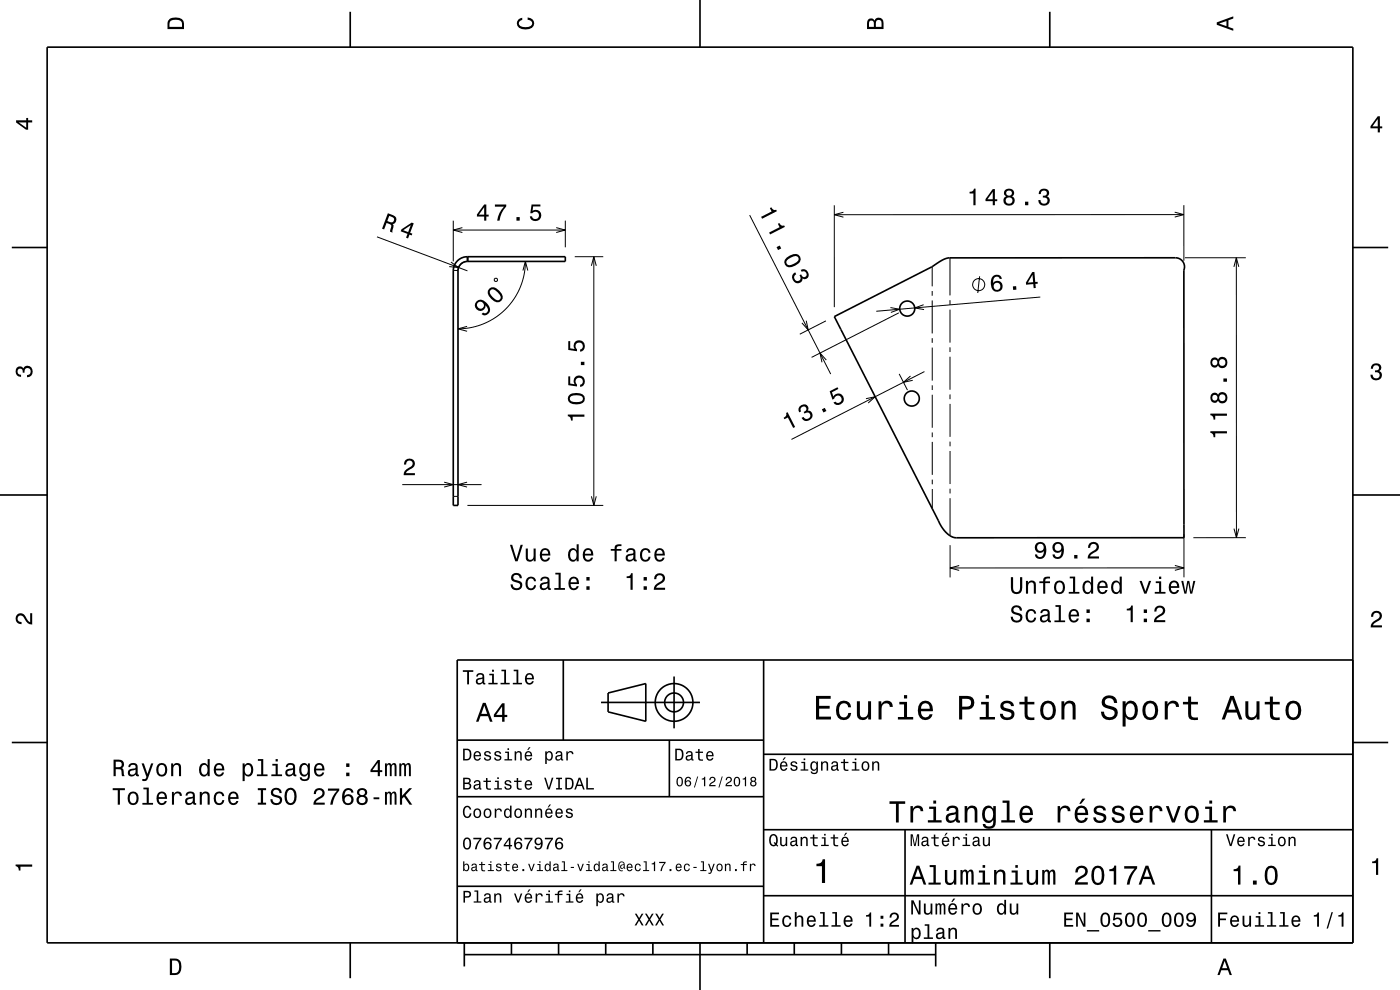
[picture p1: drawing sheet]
<svg xmlns="http://www.w3.org/2000/svg" width="297mm" height="210mm" viewBox="0 0 297 210" stroke-linecap="round" stroke-linejoin="round" font-family="sans-serif">
<g fill="none" stroke="#000" stroke-width=".21">
<path d="M80 50.2l19.2 7.3M95.7 55.6l1.6 1.2-2-.2M96.2 46.8v8.7M96.2 48.8h23.7M98.1 48.3l-1.9 .5 1.9 .5M98.7 55.5a2 2 0 0 0-1.5 1.9h-1M104.9 59.2l.5-.2 .1 .5-.5 .2zM110.9 57.4l.6-1.9 .5 1.9M111.5 55.5l-.3 2.6-.8 2.7-1.2 2.4-1.9 2.3-2.1 1.8-2.7 1.4-2.6 .8-2.7 .3M118 48.3l1.9 .5-1.9 .5M119.9 46.8v5.7M121.9 54.5h6.1"/>
<path d="M125.5 56.4l.5-1.9 .5 1.9M126 54.5v52.7M159 45.6l17.2 33.8M177 43.5v21.7M178.9 45l-1.9 .5 1.9 .6M197.8 56.6v4.1M201.5 54.7v8M207.8 58.6l-.4 3.6M249.2 45l1.9 .5-1.9 .5M251.1 43.5v11.8M251.1 45.5h-74.1M261.8 56.6l.5-1.9 .5 1.9"/>
<path d="M262.3 54.7v59.4M264.3 54.7h-12.9M99.1 69.2l-1.9 .6 1.9 .5M171 68l.5 2-1.4-1.5M175.2 68.1l-5.5 2.8M175.3 76.4l-1.3-1.5 .4 2M188.9 65.2l2 .4-1.9 .7M190.7 66.4l-18.5 9.4M190.8 79.3l1.7 3.5M193.2 79.8l-1.5 1.3 1.9-.4M195.9 64.6l-1.8 .7 1.9 .4M196.1 78.8l-28.2 14.4"/>
<path d="M197.8 61.7v1M197.8 63.7v7M197.8 71.7v1M197.8 73.7v7M201.5 63.7v1M201.5 65.7v7M201.5 73.7v1M201.5 75.7v7M220.7 63l-34.8 3M183.7 84.6l2-.4-1.5 1.3M197.8 81.7v1M197.8 83.7v7"/>
<path d="M197.8 91.7v1M197.8 93.7v7M201.5 83.7v1M201.5 85.7v7M201.5 93.7v1M201.5 95.7v7M85.3 102.8h16.9M94.2 102.3l2 .5-2 .5M96.2 105.3h1M99.1 102.3l-1.9 .5 1.9 .5M99.2 107.2h28.8M125.5 105.3l.5 1.9 .5-1.9"/>
<path d="M197.8 101.7v1M197.8 103.7v4.2M201.5 103.7v1M201.5 105.7v7.9M201.6 115.6v6.9M203.5 120l-1.9 .5 1.9 .5M249.2 119.9l2 .6-2 .5M251.2 113.3v9.2M261.8 112.1l.5 2 .5-2M264.3 114.1h-11.1M251.2 120.5h-49.6"/>
<circle cx="207.6" cy="60.4" r="1.28"/>
</g>
<g fill="none" stroke="#000" stroke-width=".35">
<path d="M10 10h277v190h-277zM74.3 2.5v7.5M148.5 0v10M222.7 2.5v7.5M2.5 52.5h7.5M99.2 54.5a3 3 0 0 0-3 3v49.7h1v-49.7a2 2 0 0 1 2-2M99.2 54.5v1M99.2 54.5h20.7v1h-20.7M287 52.5h7.5M177 67.2l20.7-10.6a7.9 7.9 0 0 1 3.8-1.9h47.9a1.92 1.92 0 0 1 1.7 2.6l.1 56.8h-48.4a3.8 3.8 0 0 1-2.9-2.1zM0 105h10M287 105h10"/>
<path d="M119.5 140v17M162 140v60M287 140h-190v60M2.5 157.5h7.5M97 157h65M127.5 149h21M129 147l8-2v8l-8-2zM142 157v12M143 143.5v11M287 157.5h7.5M97 169h65M162 176h125"/>
<path d="M162 160h125M192 176v24M257 176v24M97 188h65M162 190h125M74.3 200v7.5M98.5 202.5h100M98.5 200v5M108.5 200v2.5M118.5 200v2.5M128.5 200v2.5M138.5 200v2.5"/>
<path d="M148.5 200v10M158.5 200v2.5M168.5 200v2.5M178.5 200v2.5M188.5 200v2.5M198.5 200v5M222.7 200v7.5"/>
<circle cx="192.5" cy="65.5" r="1.6"/>
<circle cx="193.4" cy="84.5" r="1.6"/>
<circle cx="143" cy="149" r="2"/>
<circle cx="143" cy="149" r="4"/>
</g>
<g fill="#000">
<path d="M36 4a2.18 2.18 0 0 0-.5 2.2h3.5v-1.2a1.43 1.43 0 0 0-1.7-1.3zM36.3 4.4a2.15 2.15 0 0 1 2.2 .3l.1 1h-2.6v-1z" fill-rule="evenodd"/>
<path d="M109.9 4.2l.9-.4v.4a.7 .7 0 0 0-.7 .5 .7 .7 0 0 0 .3 .8 1.7 1.7 0 0 0 2.5-.5 .9 .9 0 0 0-1-.8v-.5a1.24 1.24 0 0 1 1.4 1.1 1.24 1.24 0 0 1-1 1.4 2.22 2.22 0 0 1-2.5-.7l-.2-.5z" fill-rule="evenodd"/>
<path d="M184.2 4.2l-.3 .7v1.3h3.5v-1.3a.98 .98 0 0 0-.7-1.1 .98 .98 0 0 0-1.2 .6 .84 .84 0 0 0-1.3-.2zM184.5 4.5a.54 .54 0 0 1 .6-.1 .54 .54 0 0 1 .3 .6v.7h-1zM185.9 4.4a.62 .62 0 0 1 .8-.1 .62 .62 0 0 1 .3 .6v.8h-1.2z" fill-rule="evenodd"/>
<path d="M258.1 4.7v.6l3.5 1.2v-.4l-1-.4v-1.4l1-.4v-.4zM258.6 5l1.6-.5v1z" fill-rule="evenodd"/>
<path d="M3.4 25.5v.5l2.1 1.5h.5v-1.5h.8v-.5h-.8v-.5h-.4v.5zM4 26h1.6v1.1z" fill-rule="evenodd"/>
<path d="M292.3 24.7l-1.6 2.1v.4h1.6v.9h.4v-.9h.5v-.4h-.5v-2.1zM292.3 25.2v1.6h-1.1z" fill-rule="evenodd"/>
<path d="M82.3 45.2l-1.2 3.3 .4 .2 .5-1.4a.84 .84 0 0 1 1 .9l-.3 .9 .5 .2 .3-1.5-.2-.3a.97 .97 0 0 0 .8-.9 .97 .97 0 0 0-.7-1zM82.6 45.8a1.1 1.1 0 0 1 1 .7 .6 .6 0 0 1-.3 .6 .6 .6 0 0 1-.6 0l-.5-.2z" fill-rule="evenodd"/>
<path d="M85.2 48.7l-.2 .4 1.4 .5-.3 .8 .5 .2 .3-.8 .4 .1 .2-.3-.5-.2 .8-2-.5-.2zM85.5 48.8l1.6-1-.5 1.4z" fill-rule="evenodd"/>
<path d="M102.7 43.4l-1.5 2.1v.4h1.5v.9h.5v-.9h.5v-.4h-.5v-2.1zM102.7 44v1.5h-1.1zM105 43.4v.4h1.9a5.2 5.2 0 0 0-1.4 3h.5a5.3 5.3 0 0 1 1.4-3v-.4zM109.6 46.1v.7h.7v-.7zM112.8 43.4l-.3 1.8h.4a.8 .8 0 0 1 1.2-.2 .8 .8 0 0 1 0 1.3 .8 .8 0 0 1-1.2-.4h-.5a1.21 1.21 0 0 0 1.5 1 1.21 1.21 0 0 0 .8-1.6 1.21 1.21 0 0 0-1.7-.6l.1-.9h1.5v-.4z" fill-rule="evenodd"/>
<path d="M163.3 44.1l.4 .8-2.2 1.1 .2 .4 3.1-1.6-.1-.3a.77 .77 0 0 1-1.1-.5zM165 47.5l.4 .7-2.2 1.1 .2 .4 3.1-1.6-.1-.3a.77 .77 0 0 1-1.1-.5zM164.7 52.4l.4 .6 .6-.3-.3-.6zM166.9 54.6a1.14 1.14 0 0 0-.4 1.5 1.14 1.14 0 0 0 1.4 .6 2.32 2.32 0 0 0 2-1.7 1.14 1.14 0 0 0-1.6-1.1zM166.9 55.3a2.73 2.73 0 0 1 2.2-.9l.3 .6a2.37 2.37 0 0 1-2.3 1.2l-.3-.6zM168.3 58.1a1.21 1.21 0 0 0 .1 1.7 1.21 1.21 0 0 0 1.7-.2l.1-.5a.9 .9 0 0 0 1.2-.2 .9 .9 0 0 0 0-1.2 1.04 1.04 0 0 0-1.5-.4l.2 .4a.62 .62 0 0 1 .8-.1 .62 .62 0 0 1 .1 .8 .62 .62 0 0 1-.8 .2l-.2-.4-.4 .2a.72 .72 0 0 1 0 1 .72 .72 0 0 1-1 0 .72 .72 0 0 1 0-1l.3-.2-.2-.4z" fill-rule="evenodd"/>
<path d="M205.7 40.7v.3h.8v2.5h.5v-3.5h-.4a.77 .77 0 0 1-.9 .7zM210.6 40.1l-1.5 2.1v.5h1.5v.8h.5v-.8h.5v-.4h-.5v-2.2zM210.6 40.7v1.6h-1.1zM213.3 40.3a.83 .83 0 0 0 .1 1.3 1.11 1.11 0 0 0-.4 1.6 1.11 1.11 0 0 0 1.6 .4 1.03 1.03 0 0 0 .7-1 1.03 1.03 0 0 0-.6-1 .88 .88 0 0 0 .4-1 .88 .88 0 0 0-1-.6zM213.3 42.6a.75 .75 0 0 1 1.5 0 .75 .75 0 0 1-1.5 0zM213.5 41a.59 .59 0 0 1 1.1 0 .59 .59 0 0 1-1.1 0zM217.5 42.8v.7h.7v-.7zM220.6 40.3l-.3 .9h.5a.62 .62 0 0 1 .3-.8 .62 .62 0 0 1 .8 .3 .62 .62 0 0 1-.2 .8h-.5v.4a.72 .72 0 0 1 1 .5 .72 .72 0 0 1-.5 .9 .72 .72 0 0 1-.9-.5l-.1-.4h-.4a1.18 1.18 0 0 0 1.5 1.2 1.18 1.18 0 0 0 .6-1.8l-.3-.1a.9 .9 0 0 0 .4-1.2 .9 .9 0 0 0-1-.5z" fill-rule="evenodd"/>
<path d="M210.6 58.6a2.4 2.4 0 0 0 .5 3.2 1.16 1.16 0 0 0 1.5-.4 1.16 1.16 0 0 0-.4-1.6 1.16 1.16 0 0 0-1.5 .2 1.02 1.02 0 0 1 .7-1.3 .58 .58 0 0 1 .7 .5l.4-.1a1.11 1.11 0 0 0-.8-.8 1.11 1.11 0 0 0-1.1 .3zM210.7 60.8a.75 .75 0 0 1 1.5 0 .75 .75 0 0 1-1.5 0zM214.9 60.8v.7l.7-.1v-.7zM219 57.7l-1.4 2.3 .1 .4 1.5-.1 .1 .8h.4v-.9h.5l-.1-.4h-.5l-.2-2.1zM219 58.3l.2 1.6-1.1 .1z" fill-rule="evenodd"/>
<path d="M101.1 63.9a1.15 1.15 0 0 0 .3 1.9 1.15 1.15 0 0 0 1.6-1 1.02 1.02 0 0 1 .3 1.4 .56 .56 0 0 1-.8 .1l-.3 .3a1.18 1.18 0 0 0 1.5-.2 1.18 1.18 0 0 0 0-1.5 1.76 1.76 0 0 0-2.6-1zM101.2 64.7a.75 .75 0 0 1 1.5 0 .75 .75 0 0 1-1.5 0zM103.8 61.2a1.43 1.43 0 0 0 .4 2.2 1.41 1.41 0 0 0 2.1 .4 1.42 1.42 0 0 0-.4-2.1 1.51 1.51 0 0 0-2.1-.5zM104.1 61.5l.3-.1a2.37 2.37 0 0 1 1.8 1.8l-.5 .5a2.37 2.37 0 0 1-1.8-1.9z" fill-rule="evenodd"/>
<path d="M291.1 77.4a1.08 1.08 0 0 1 1.4-.2 1.08 1.08 0 0 1 .4 1.2l-.3 .3a1.06 1.06 0 0 1 .5 1.3 1.06 1.06 0 0 1-1.2 .7 1.1 1.1 0 0 1-1.2-1.2h.5a.71 .71 0 0 0 1 .8 .71 .71 0 0 0 .1-1.3h-.6v-.4a.61 .61 0 0 0 .8-.3 .61 .61 0 0 0-.2-.8 .61 .61 0 0 0-.9 .2l-.1 .5h-.5z" fill-rule="evenodd"/>
<path d="M3.6 78a.86 .86 0 0 1 1.4 .2 1.06 1.06 0 0 1 1.2-.6 1.06 1.06 0 0 1 .7 1.2 1.1 1.1 0 0 1-1.2 1.2v-.4a.71 .71 0 0 0 .8-1 .71 .71 0 0 0-1.3-.1v.6h-.4a.61 .61 0 0 0-.3-.8 .61 .61 0 0 0-.8 .2 .61 .61 0 0 0 .2 .8l.6 .2v.4a1.15 1.15 0 0 1-1.2-.6 1.15 1.15 0 0 1 .3-1.3z" fill-rule="evenodd"/>
<path d="M120.5 87.9v.4a.77 .77 0 0 1 .6 .9h.4v-.8h2.5v-.5zM120.9 83.7a1.13 1.13 0 0 0-.4 1.2 1.13 1.13 0 0 0 1 .8 2.29 2.29 0 0 0 2.5-.6 1.14 1.14 0 0 0-.9-1.7 2.86 2.86 0 0 0-2.2 .3zM121 84.2a2.37 2.37 0 0 1 2.6 0v.7a2.38 2.38 0 0 1-2.6 0zM120.6 79.8v1.9l1.8 .3v-.4a.8 .8 0 0 1-.2-1.3 .8 .8 0 0 1 1.2 .1 .8 .8 0 0 1-.3 1.2v.5a1.21 1.21 0 0 0 1-1.5 1.21 1.21 0 0 0-1.6-.8 1.21 1.21 0 0 0-.6 1.7l-.9-.1v-1.6zM123.2 76.7v.7h.8v-.7zM120.6 72.4v1.8l1.8 .3v-.4a.8 .8 0 0 1-.2-1.2 .8 .8 0 0 1 1.2 0 .8 .8 0 0 1-.3 1.2v.5a1.21 1.21 0 0 0 1-1.5 1.21 1.21 0 0 0-1.6-.8 1.21 1.21 0 0 0-.6 1.7l-.9-.1v-1.5z" fill-rule="evenodd"/>
<path d="M166.8 87.6a.77 .77 0 0 1-.6 1l.2 .3 .7-.3 1.2 2.2 .4-.2-1.6-3.2zM169.6 86.2a1.07 1.07 0 0 0-.1 1.3l.4-.2a.62 .62 0 0 1 0-.9 .62 .62 0 0 1 .8-.1 .62 .62 0 0 1 .2 .8l-.4 .3 .2 .3a.72 .72 0 0 1 1 0 .72 .72 0 0 1 0 1 .72 .72 0 0 1-1 0l-.2-.3-.5 .2a1.18 1.18 0 0 0 1.9 .4 1.18 1.18 0 0 0-.3-1.9h-.2a.9 .9 0 0 0-.2-1.2 .9 .9 0 0 0-1.2 0zM174.4 86.8l.3 .7 .6-.3-.3-.7zM176 83l.6 1.8 .4-.2a.79 .79 0 0 1 .9-.7 .79 .79 0 0 1 .6 1 .79 .79 0 0 1-1.1 .5l-.2-.2-.4 .2a1.21 1.21 0 0 0 1.8 .3 1.21 1.21 0 0 0 0-1.9 1.21 1.21 0 0 0-1.8 .3l-.3-.9 1.4-.7-.2-.4z" fill-rule="evenodd"/>
<path d="M256.8 91.5v.3a.77 .77 0 0 1 .6 .9h.4v-.8h2.5v-.4zM256.8 87.7v.4a.77 .77 0 0 1 .6 .9h.4v-.8h2.5v-.5zM257 83.6a1.05 1.05 0 0 0-.2 1.3 1.05 1.05 0 0 0 1.3 .4l.3-.3a1.11 1.11 0 0 0 1.6 .4 1.11 1.11 0 0 0 .3-1.5 1.03 1.03 0 0 0-.9-.7 1.03 1.03 0 0 0-1 .5l-.1-.2a.85 .85 0 0 0-1.3 .1zM258.6 84.4a.71 .71 0 0 1 1.4 0 .71 .71 0 0 1-1.4 0zM257.1 84.4a.6 .6 0 0 1 1.2 0 .6 .6 0 0 1-1.2 0zM259.5 80.3v.7h.8v-.7zM257 76.1a1.05 1.05 0 0 0-.2 1.4 1.05 1.05 0 0 0 1.3 .4l.3-.4a1.11 1.11 0 0 0 1.5 .4 1.11 1.11 0 0 0 .4-1.5 1.03 1.03 0 0 0-.9-.7 1.03 1.03 0 0 0-1 .6l-.1-.2a.85 .85 0 0 0-1.3 0zM258.6 76.9a.71 .71 0 0 1 1.4 0 .71 .71 0 0 1-1.4 0zM257.1 76.9a.6 .6 0 0 1 1.2 0 .6 .6 0 0 1-1.2 0z" fill-rule="evenodd"/>
<path d="M86 97.6a1.18 1.18 0 0 1 1.9 .3 1.18 1.18 0 0 1-.9 1.7l-.6 .3-.3 .5h1.9v.4h-2.4a1.8 1.8 0 0 1 1.4-1.7 .71 .71 0 0 0 .5-.9 .71 .71 0 0 0-.8-.5 .71 .71 0 0 0-.5 .8h-.5z" fill-rule="evenodd"/>
<path d="M108.2 115.6l1.1 3.5h.5l1.1-3.5h-.5l-.8 2.9-.9-2.9zM111.5 116.4v1.7a.89 .89 0 0 0 .7 1 .89 .89 0 0 0 1-.4v.4h.4v-2.7h-.4v1.5a.65 .65 0 0 1-.4 .8 .65 .65 0 0 1-.8-.3v-2zM114.8 116.6a1.54 1.54 0 0 0 .8 2.6 1.06 1.06 0 0 0 1.1-.9h-.4l-.3 .3-.3 .2a.75 .75 0 0 1-.7-1h1.8a1.17 1.17 0 0 0-.5-1.3 1.17 1.17 0 0 0-1.5 .1zM115.2 116.9a.66 .66 0 0 1 .8-.2 .66 .66 0 0 1 .3 .8h-1.3zM120.8 116.6a1.58 1.58 0 0 0 .7 2.6l.5-.2 .3-.4v.5h.5v-3.7h-.5v1.4a.89 .89 0 0 0-1.5-.2zM121.1 116.9a.62 .62 0 0 1 .7-.2 .62 .62 0 0 1 .5 .6 1.11 1.11 0 0 1-.7 1.5 1.19 1.19 0 0 1-.5-1.9zM123.9 116.6a1.54 1.54 0 0 0 .8 2.6 1.06 1.06 0 0 0 1.1-.9h-.4l-.2 .3-.4 .2a.76 .76 0 0 1-.7-1h1.8a1.17 1.17 0 0 0-.5-1.3 1.17 1.17 0 0 0-1.5 .1zM124.3 116.9a.66 .66 0 0 1 .8-.2 .66 .66 0 0 1 .3 .8h-1.3zM129.6 116.4v.4h.8v2.3h.4v-2.3h1v-.4h-1l.1-.3 .3-.2h.6v-.4a1.04 1.04 0 0 0-1.4 .7v.2zM133.1 116.5l-.3 .6h.4a.55 .55 0 0 1 .7-.5 .55 .55 0 0 1 .4 .8h-.2a1 1 0 0 0-1.1 .3 1 1 0 0 0-.2 1 .94 .94 0 0 0 1.6 0l.1 .3 .6 .1v-.4h-.3v-1.6a1.02 1.02 0 0 0-1.7-.6zM133.3 118l1.1-.3a.77 .77 0 0 1-.2 .9 .77 .77 0 0 1-.9 .1zM136.1 116.6a1.53 1.53 0 0 0 .8 2.6 1.05 1.05 0 0 0 1.1-1.1h-.4a.67 .67 0 0 1-.6 .7 .67 .67 0 0 1-.7-.6 1.12 1.12 0 0 1 .6-1.6 .6 .6 0 0 1 .7 .7h.4a1.09 1.09 0 0 0-.8-1 1.09 1.09 0 0 0-1.1 .3zM139.1 116.6a1.54 1.54 0 0 0 .8 2.6 1.06 1.06 0 0 0 1.1-.9h-.4l-.3 .3-.3 .2a.76 .76 0 0 1-.7-1h1.7a1.17 1.17 0 0 0-.4-1.3 1.17 1.17 0 0 0-1.5 .1zM139.5 116.9a.66 .66 0 0 1 .8-.2 .66 .66 0 0 1 .3 .8h-1.3z" fill-rule="evenodd"/>
<path d="M219.8 115.3a1.15 1.15 0 0 0 0 1.6 1.15 1.15 0 0 0 1.7 0 1.02 1.02 0 0 1-.9 1.3 .56 .56 0 0 1-.6-.6h-.5a1.18 1.18 0 0 0 1.3 1 1.18 1.18 0 0 0 1.1-1.1 1.76 1.76 0 0 0-1.2-2.6zM220 116.1a.75 .75 0 0 1 1.5 0 .75 .75 0 0 1-1.5 0zM223.6 115.3a1.15 1.15 0 0 0-.1 1.6 1.15 1.15 0 0 0 1.7 0 1.02 1.02 0 0 1-.8 1.3 .56 .56 0 0 1-.7-.6h-.4a1.18 1.18 0 0 0 1.2 1 1.18 1.18 0 0 0 1.1-1.1 1.76 1.76 0 0 0-1.2-2.6zM223.7 116.1a.75 .75 0 0 1 1.5 0 .75 .75 0 0 1-1.5 0zM227.9 117.7v.8h.7v-.8zM231.1 115.3l-.3 .9h.5a.7 .7 0 0 1 .5-.8 .7 .7 0 0 1 .8 .5 .7 .7 0 0 1-.5 .8 1.8 1.8 0 0 0-1.4 1.8h2.4v-.5h-1.9a2.23 2.23 0 0 1 1.5-1.1 1.13 1.13 0 0 0 .1-1.7 1.13 1.13 0 0 0-1.7 .1z" fill-rule="evenodd"/>
<path d="M3.6 130.4a1.22 1.22 0 0 1 2 .7l.4 .6 .4 .3v-1.9h.4v2.4a1.8 1.8 0 0 1-1.7-1.4 .71 .71 0 0 0-.9-.5 .71 .71 0 0 0-.5 .8 .71 .71 0 0 0 .9 .5v.5a1.18 1.18 0 0 1-1.2-.7 1.18 1.18 0 0 1 .2-1.3z" fill-rule="evenodd"/>
<path d="M108.7 121.8a.96 .96 0 0 0-.2 1.1 .96 .96 0 0 0 .9 .6 .77 .77 0 0 1 .9 .9 .84 .84 0 0 1-.9 .3 .84 .84 0 0 1-.6-.7h-.5a1.21 1.21 0 0 0 1.5 1.2 1.21 1.21 0 0 0 .7-1.8l-.8-.3a.71 .71 0 0 1-.8-.6 .7 .7 0 0 1 .7-.6 .7 .7 0 0 1 .7 .8h.4a1.16 1.16 0 0 0-.7-1.2 1.16 1.16 0 0 0-1.3 .3zM111.8 122.7a1.53 1.53 0 0 0 .8 2.5 1.06 1.06 0 0 0 1.1-1.1h-.4a.67 .67 0 0 1-.6 .7 .67 .67 0 0 1-.7-.6 1.12 1.12 0 0 1 .6-1.5 .6 .6 0 0 1 .7 .6h.4a1.09 1.09 0 0 0-.7-1 1.09 1.09 0 0 0-1.2 .4zM114.9 122.5l-.3 .7h.4a.55 .55 0 0 1 .7-.5 .55 .55 0 0 1 .4 .7l-.2 .1a1.14 1.14 0 0 0-1.4 .9 .73 .73 0 0 0 .8 .8l.5-.1 .4-.3 .1 .3h.6v-.3l-.3-.1v-1.6a1.02 1.02 0 0 0-.7-.8 1.02 1.02 0 0 0-1 .2zM115 124.1l1.1-.4a.77 .77 0 0 1-.2 .9 .77 .77 0 0 1-.8 .1zM117.8 121.5v.4h.7v2.8h-.9v.4h2.3v-.4h-1v-3.2zM120.9 122.7a1.54 1.54 0 0 0 .8 2.5 1.06 1.06 0 0 0 1.1-.9h-.5l-.2 .4-.4 .1a.75 .75 0 0 1-.7-.9h1.8a1.17 1.17 0 0 0-.5-1.4 1.17 1.17 0 0 0-1.4 .2zM121.2 122.9a.66 .66 0 0 1 .8-.1 .66 .66 0 0 1 .4 .7h-1.4zM124.4 124.4v.7h.7v-.7zM124.4 122.4v.8h.7v-.8z" fill-rule="evenodd"/>
<path d="M132.9 122.3v.3h.9v2.5h.4v-3.5h-.3a.77 .77 0 0 1-1 .7zM136.5 124.4v.7h.7v-.7zM136.5 122.4v.8h.7v-.8zM139.1 121.9l-.3 1h.4a.7 .7 0 0 1 .5-.9 .7 .7 0 0 1 .9 .5 .7 .7 0 0 1-.5 .9 1.81 1.81 0 0 0-1.4 1.7h2.4v-.4h-1.9a2.23 2.23 0 0 1 1.5-1.2 1.13 1.13 0 0 0 .1-1.7 1.13 1.13 0 0 0-1.7 .1z" fill-rule="evenodd"/>
<path d="M214.5 122.4v2.2a1.22 1.22 0 0 0 1.2 1.4 1.22 1.22 0 0 0 1.2-1.4v-2.2h-.5v2.2a.77 .77 0 0 1-.7 1 .77 .77 0 0 1-.8-1v-2.2zM217.6 123.2v2.7h.5v-1.5a.63 .63 0 0 1 .5-.9 .63 .63 0 0 1 .7 .7v1.7h.5v-1.7a.89 .89 0 0 0-.7-1 .89 .89 0 0 0-1 .4v-.4zM220.5 123.3v.4h.8v2.2h.4v-2.2h1.1v-.4h-1.1l.1-.4 .3-.2h.7v-.4a1.04 1.04 0 0 0-1.5 .8v.2zM223.9 123.5a1.53 1.53 0 0 0 .9 2.5 1.48 1.48 0 0 0 1.1-1.4 1.48 1.48 0 0 0-1.1-1.5l-.5 .1zM224.2 123.8a.67 .67 0 0 1 .7-.3 .67 .67 0 0 1 .5 .6 1.11 1.11 0 0 1-.6 1.5 1.17 1.17 0 0 1-.6-1.8zM226.9 122.3v.4h.7v2.9h-.9v.3h2.3v-.3h-.9v-3.3zM229.9 123.5a1.57 1.57 0 0 0 .8 2.5l.4-.1 .4-.4v.4h.4v-3.6h-.4v1.3a.89 .89 0 0 0-1.6-.1zM230.3 123.8a.62 .62 0 0 1 .7-.3 .62 .62 0 0 1 .4 .6 1.12 1.12 0 0 1-.6 1.5 1.19 1.19 0 0 1-.5-1.8zM233.1 123.5a1.54 1.54 0 0 0 .8 2.5 1.07 1.07 0 0 0 1-.8h-.4l-.2 .3-.4 .1a.76 .76 0 0 1-.7-.9h1.8a1.17 1.17 0 0 0-.5-1.4 1.17 1.17 0 0 0-1.4 .2zM233.4 123.7a.66 .66 0 0 1 .8-.1 .66 .66 0 0 1 .3 .7h-1.3zM236 123.5a1.57 1.57 0 0 0 .8 2.5l.4-.1 .3-.4v.4h.5v-3.6h-.5v1.3a.89 .89 0 0 0-1.5-.1zM236.3 123.8a.62 .62 0 0 1 .7-.3 .62 .62 0 0 1 .5 .6 1.12 1.12 0 0 1-.7 1.5 1.19 1.19 0 0 1-.5-1.8zM241.7 123.2l1 2.7h.5l1-2.7h-.5l-.7 2.2-.8-2.2zM245.2 123.3v.4h.7v1.9h-.9v.3h2.3v-.3h-1v-2.3zM245.9 122.3v.5h.4v-.5zM248.2 123.5a1.54 1.54 0 0 0 .8 2.5 1.07 1.07 0 0 0 1.1-.8h-.4l-.2 .3-.4 .1a.76 .76 0 0 1-.7-.9h1.8a1.17 1.17 0 0 0-.5-1.4 1.17 1.17 0 0 0-1.5 .2zM248.6 123.7a.66 .66 0 0 1 .8-.1 .66 .66 0 0 1 .3 .7h-1.3zM250.6 123.2l.7 2.7h.4l.4-2.3 .4 2.3h.4l.7-2.7h-.4l-.5 2.3-.4-2.3h-.4l-.4 2.3-.5-2.3z" fill-rule="evenodd"/>
<path d="M214.8 128.7a.96 .96 0 0 0-.2 1.1 .96 .96 0 0 0 .9 .6 .77 .77 0 0 1 .9 .9 .83 .83 0 0 1-.9 .3 .83 .83 0 0 1-.6-.8h-.5a1.21 1.21 0 0 0 1.5 1.3 1.21 1.21 0 0 0 .7-1.8l-.8-.3a.71 .71 0 0 1-.8-.6 .7 .7 0 0 1 .7-.6 .7 .7 0 0 1 .7 .7h.4a1.17 1.17 0 0 0-.7-1.1 1.17 1.17 0 0 0-1.3 .3zM217.9 129.6a1.53 1.53 0 0 0 .8 2.5 1.06 1.06 0 0 0 1.1-1.1h-.4a.67 .67 0 0 1-.6 .7 .67 .67 0 0 1-.7-.6 1.12 1.12 0 0 1 .6-1.5 .59 .59 0 0 1 .7 .6h.4a1.09 1.09 0 0 0-.7-1 1.09 1.09 0 0 0-1.2 .4zM221 129.4l-.3 .7h.4a.55 .55 0 0 1 .7-.6 .55 .55 0 0 1 .4 .8l-.2 .1a1 1 0 0 0-1.1 .2 1 1 0 0 0-.2 1 .93 .93 0 0 0 1.6 0l.1 .3 .6 .1v-.4h-.3v-1.6a1.02 1.02 0 0 0-1.7-.6zM221.1 130.9l1.1-.3a.77 .77 0 0 1-.2 .9 .77 .77 0 0 1-.8 .1l-.2-.4zM223.9 128.4v.3h.7v2.9h-.9v.4h2.3v-.4h-.9v-3.2zM227 129.6a1.54 1.54 0 0 0 .8 2.5 1.07 1.07 0 0 0 1.1-.9h-.5l-.2 .4-.4 .1a.76 .76 0 0 1-.7-.9h1.8a1.16 1.16 0 0 0-.5-1.4 1.16 1.16 0 0 0-1.4 .2zM227.3 129.8a.66 .66 0 0 1 .8-.2 .66 .66 0 0 1 .4 .8h-1.4zM230.5 131.2v.8h.7v-.8zM230.5 129.3v.7h.7v-.7z" fill-rule="evenodd"/>
<path d="M239 129.1v.4h.9v2.5h.4v-3.5h-.3a.78 .78 0 0 1-1 .6zM242.6 131.2v.8h.7v-.8zM242.6 129.3v.7h.7v-.7zM245.2 128.8l-.3 .9h.4a.7 .7 0 0 1 .5-.8 .7 .7 0 0 1 .9 .5 .7 .7 0 0 1-.5 .8 1.8 1.8 0 0 0-1.4 1.8h2.4v-.5h-1.9a2.2 2.2 0 0 1 1.5-1.1 1.13 1.13 0 0 0 .1-1.7 1.13 1.13 0 0 0-1.7 .1z" fill-rule="evenodd"/>
<path d="M291.2 129.9a1.18 1.18 0 0 1 1.9 .3 1.18 1.18 0 0 1-1 1.7l-.5 .3-.3 .5h1.9v.4h-2.4a1.8 1.8 0 0 1 1.4-1.8 .71 .71 0 0 0 .5-.8 .71 .71 0 0 0-.9-.5 .71 .71 0 0 0-.5 .8h-.4z" fill-rule="evenodd"/>
<path d="M98.2 158.8v2.5h.9a1.37 1.37 0 0 0 .7-2.2 1.56 1.56 0 0 0-1.6-.3zM98.6 159.1a.98 .98 0 0 1 1.1 .7 .98 .98 0 0 1-.6 1.2h-.5zM100.7 159.6a1.04 1.04 0 0 0-.2 1.2 1.04 1.04 0 0 0 1 .5l.5-.5h-.3l-.4 .3a.54 .54 0 0 1-.5-.7h1.3a.83 .83 0 0 0-.4-.9 .83 .83 0 0 0-1 .1zM100.9 159.7l.2-.1a.47 .47 0 0 1 .5 .1 .47 .47 0 0 1 .1 .5h-.9zM102.9 159.5l-.2 .1a.69 .69 0 0 0 .9 .9l.2 .1a.43 .43 0 0 1-.4 .5 .43 .43 0 0 1-.4-.4h-.3a.74 .74 0 0 0 .9 .7 .74 .74 0 0 0 .5-1l-1-.4a.38 .38 0 0 1 .3-.5 .38 .38 0 0 1 .4 .4h.3a.78 .78 0 0 0-1.2-.4zM105.1 159.5l-.2 .1a.69 .69 0 0 0 .9 .9l.2 .1a.43 .43 0 0 1-.4 .5 .43 .43 0 0 1-.5-.4h-.3a.74 .74 0 0 0 .9 .7 .74 .74 0 0 0 .5-1l-.9-.4a.38 .38 0 0 1 .3-.5 .38 .38 0 0 1 .4 .4h.3a.77 .77 0 0 0-1.2-.4zM107.2 159.4v.3h.5v1.3h-.7v.3h1.6v-.3h-.6v-1.6zM107.7 158.7v.4h.3v-.4zM109.2 159.4v1.9h.3v-1.1a.45 .45 0 0 1 .4-.6 .45 .45 0 0 1 .5 .5v1.2h.3v-1.3a.63 .63 0 0 0-.5-.7 .63 .63 0 0 0-.7 .4v-.3zM112.2 158.5l-.4 .6h.3l.5-.6zM111.5 159.6a1.04 1.04 0 0 0-.2 1.2 1.04 1.04 0 0 0 1.1 .5l.5-.5h-.3l-.5 .3a.54 .54 0 0 1-.5-.7h1.3a.83 .83 0 0 0-.4-.9 .83 .83 0 0 0-1 .1zM111.8 159.7l.1-.1a.48 .48 0 0 1 .5 .1 .48 .48 0 0 1 .2 .5h-1zM115.7 159.4v2.7h.3v-1.1a.66 .66 0 0 0 .7 .4 .66 .66 0 0 0 .5-.6 .91 .91 0 0 0 0-1.1 .91 .91 0 0 0-1-.3l-.2 .3v-.3zM116.1 159.8a.45 .45 0 0 1 .5-.2 .45 .45 0 0 1 .3 .4 .65 .65 0 0 1 .1 .8 .65 .65 0 0 1-.7 .2 .98 .98 0 0 1-.2-1.2zM118.1 159.5l-.2 .4h.3a.39 .39 0 0 1 .4-.3 .39 .39 0 0 1 .3 .5h-.1a.65 .65 0 0 0-1 .4 .65 .65 0 0 0 .6 .9l.6-.3 .1 .2h.4v-.2l-.2-.1v-1.1a.72 .72 0 0 0-.5-.6 .72 .72 0 0 0-.7 .2zM118.2 160.6l.8-.3a.55 .55 0 0 1-.2 .7 .55 .55 0 0 1-.6 0zM120.1 159.4v1.9h.4v-1.1a.47 .47 0 0 1 .2-.6 .47 .47 0 0 1 .6 .2v.2h.4a.64 .64 0 0 0-.5-.7 .64 .64 0 0 0-.8 .4v-.3z" fill-rule="evenodd"/>
<path d="M98.2 142.2v.3h.9v2.7h.4v-2.7h.9v-.3zM101.3 143l-.3 .5h.4a.47 .47 0 0 1 .5-.4 .47 .47 0 0 1 .4 .6l-.2 .1a.84 .84 0 0 0-1 .2 .84 .84 0 0 0 0 1.1 .9 .9 0 0 0 1.3-.2l.1 .2 .5 .1v-.3l-.3-.1v-1.3a.87 .87 0 0 0-.6-.7 .87 .87 0 0 0-.8 .2zM101.4 144.3l.9-.3a.66 .66 0 0 1-.1 .7 .66 .66 0 0 1-.8 .1zM103.8 142.9v.3h.6v1.6h-.8v.4h2v-.4h-.8v-1.9zM104.4 142.1v.4h.4v-.4zM106.4 142.1v.3h.6v2.4h-.8v.4h1.9v-.4h-.7v-2.7zM109 142.1v.3h.6v2.4h-.8v.4h1.9v-.4h-.7v-2.7zM111.6 143.1a1.32 1.32 0 0 0 .7 2.1 .9 .9 0 0 0 .9-.7h-.3l-.2 .3-.4 .1a.65 .65 0 0 1-.6-.8h1.6a1 1 0 0 0-.4-1.2 1 1 0 0 0-1.3 .2zM111.9 143.3a.57 .57 0 0 1 .7-.1 .57 .57 0 0 1 .3 .6h-1.2z" fill-rule="evenodd"/>
<path d="M102.4 149.1l-1.4 4h.5l.4-1.2h1.6l.4 1.2h.6l-1.5-4zM102.7 149.7l.7 1.7h-1.3zM106.5 149.2l-1.7 2.4v.5h1.7v1h.5v-1h.6v-.5h-.6v-2.4zM106.5 149.9v1.7h-1.3z" fill-rule="evenodd"/>
<path d="M143.2 158.8v2.5h.9a1.37 1.37 0 0 0 .7-2.2 1.56 1.56 0 0 0-1.6-.3zM143.6 159.1a.98 .98 0 0 1 1.1 .7 .98 .98 0 0 1-.6 1.2h-.5zM145.7 159.5l-.2 .4h.3a.39 .39 0 0 1 .5-.3 .39 .39 0 0 1 .3 .5h-.2a.65 .65 0 0 0-.9 .4 .65 .65 0 0 0 .5 .9l.7-.3v.2h.4v-.2l-.1-.1-.1-1.1a.73 .73 0 0 0-.4-.6 .73 .73 0 0 0-.8 .2zM145.8 160.6l.8-.3a.55 .55 0 0 1-.1 .7 .55 .55 0 0 1-.7 0zM148.1 158.9v.5h-.5v.3h.5v1.3a.75 .75 0 0 0 1 .4v-.3a.48 .48 0 0 1-.7-.3v-1.1h.7v-.3h-.7v-.5zM150 159.6a1.04 1.04 0 0 0-.2 1.2 1.04 1.04 0 0 0 1.1 .5l.5-.5h-.4l-.4 .3a.54 .54 0 0 1-.5-.7h1.3a.83 .83 0 0 0-.4-.9 .83 .83 0 0 0-1 .1zM150.3 159.7l.1-.1a.48 .48 0 0 1 .5 .1 .48 .48 0 0 1 .2 .5h-1z" fill-rule="evenodd"/>
<path d="M173.1 147.6v5h3.2v-.6h-2.5v-1.7h2.2v-.6h-2.2v-1.5h2.4v-.6zM177.8 149.2a2.59 2.59 0 0 0 .5 3.4 1.58 1.58 0 0 0 2.3-1.4h-.6a.95 .95 0 0 1-.9 1 .95 .95 0 0 1-1-.9 1.59 1.59 0 0 1 .9-2.1 .85 .85 0 0 1 .9 .8h.7a1.56 1.56 0 0 0-1.1-1.3 1.56 1.56 0 0 0-1.7 .5zM181.8 148.8v2.5a1.27 1.27 0 0 0 .9 1.4 1.27 1.27 0 0 0 1.5-.7v.6h.6v-3.8h-.6v2.2a.92 .92 0 0 1-.6 1.1 .92 .92 0 0 1-1.2-.4v-2.9zM186.4 148.8v3.8h.6v-2.2a.95 .95 0 0 1 .5-1.1 .95 .95 0 0 1 1.2 .3l.1 .4h.6a1.28 1.28 0 0 0-1-1.4 1.28 1.28 0 0 0-1.4 .8v-.6zM190.8 148.9v.5h1v2.7h-1.3v.5h3.2v-.5h-1.3v-3.2zM191.8 147.4v.8h.6v-.8zM195.1 149.2a2.62 2.62 0 0 0 .5 3.4 1.57 1.57 0 0 0 2.2-1.1h-.6l-.3 .5-.5 .2a1.08 1.08 0 0 1-1-1.3h2.5a1.66 1.66 0 0 0-.7-2 1.66 1.66 0 0 0-2.1 .3zM195.6 149.5a.94 .94 0 0 1 1.2-.2 .94 .94 0 0 1 .5 1h-1.9zM203.5 147.6v5h.6v-2.1h.8a1.47 1.47 0 0 0 1.8-1.2 1.47 1.47 0 0 0-1.5-1.7zM204.1 148.2a1.6 1.6 0 0 1 1.8 .5 .86 .86 0 0 1 0 .9 .86 .86 0 0 1-.9 .3h-.9zM208.1 148.9v.5h1v2.7h-1.3v.5h3.3v-.5h-1.3v-3.2zM209.1 147.4v.8h.7v-.8zM212.6 148.9a1.08 1.08 0 0 0-.3 1.2 1.08 1.08 0 0 0 1 .7l1.1 .4a.57 .57 0 0 1 .2 .6 .57 .57 0 0 1-.5 .4 .96 .96 0 0 1-1.4-.8h-.6a1.6 1.6 0 0 0 1.3 1.4 1.6 1.6 0 0 0 1.7-.8 1.13 1.13 0 0 0-1-1.6l-1.1-.3-.2-.4a.87 .87 0 0 1 .9-.5 .87 .87 0 0 1 .8 .6h.6a1.41 1.41 0 0 0-2.1-1.1zM217.4 147.8v1.1h-1.1v.5h1.1v2.6l.2 .4 .4 .3h1.4v-.5a.97 .97 0 0 1-1.4-.5v-2.3h1.4v-.5h-1.4v-1.1zM221.1 149.2a2.56 2.56 0 0 0 .5 3.4 1.72 1.72 0 0 0 1.8-.2 1.72 1.72 0 0 0 .6-1.7 1.7 1.7 0 0 0-.9-1.9 1.7 1.7 0 0 0-2 .4zM221.6 149.6a.96 .96 0 0 1 1-.4 .96 .96 0 0 1 .7 .8 1.59 1.59 0 0 1-1 2.2 1.19 1.19 0 0 1-1-1.5zM225.2 148.8v3.8h.6v-2.2a.97 .97 0 0 1 .5-1.1 .97 .97 0 0 1 1.1 .2l.1 .7v2.4h.7v-2.5a1.27 1.27 0 0 0-.9-1.4 1.27 1.27 0 0 0-1.5 .6v-.5zM234.1 147.9a1.38 1.38 0 0 0-.3 1.5 1.38 1.38 0 0 0 1.3 .9 1.25 1.25 0 0 1 1.4 .9 1.15 1.15 0 0 1-1.3 .9 1.15 1.15 0 0 1-1-1.1h-.7a1.8 1.8 0 0 0 1.7 1.8 1.8 1.8 0 0 0 1.9-1.6 1.46 1.46 0 0 0-1.5-1.4l-.6-.2a.83 .83 0 0 1-.5-1.1 .83 .83 0 0 1 1.2-.3l.5 .5 .1 .4h.7a1.67 1.67 0 0 0-1-1.6 1.67 1.67 0 0 0-1.9 .4zM238.2 148.8v5.3h.6v-2.1a1.32 1.32 0 0 0 1.4 .7 1.32 1.32 0 0 0 1.1-1.1 2.43 2.43 0 0 0-.8-2.8 1.21 1.21 0 0 0-1.7 .5v-.5zM239.1 149.6a.9 .9 0 0 1 .9-.4 .9 .9 0 0 1 .7 .8 1.61 1.61 0 0 1-.9 2.2 1.18 1.18 0 0 1-1-1.5zM242.8 149.2a2.56 2.56 0 0 0 .5 3.4 1.72 1.72 0 0 0 1.8-.2 1.72 1.72 0 0 0 .6-1.7 1.7 1.7 0 0 0-.9-1.9 1.7 1.7 0 0 0-2 .4zM243.3 149.6a.96 .96 0 0 1 1-.4 .96 .96 0 0 1 .7 .8 1.59 1.59 0 0 1-1 2.2 1.19 1.19 0 0 1-1-1.5zM247.1 148.8v3.8h.6v-2.2a.95 .95 0 0 1 .5-1.1 .95 .95 0 0 1 1.2 .3l.1 .4h.6a1.28 1.28 0 0 0-1-1.4 1.28 1.28 0 0 0-1.4 .8v-.6zM252 147.8v1.1h-1v.5h1l.1 2.6 .2 .4 .4 .3h1.4v-.5a.97 .97 0 0 1-1.4-.5v-2.3h1.4v-.5h-1.4v-1.1zM261 147.6l-1.8 5h.6l.6-1.4h2l.5 1.4h.7l-1.9-5zM261.4 148.3l.7 2.2h-1.5zM264.2 148.8v2.5a1.27 1.27 0 0 0 .9 1.4 1.27 1.27 0 0 0 1.5-.7v.6h.6v-3.8h-.6v2.2a.92 .92 0 0 1-.6 1.1 .92 .92 0 0 1-1.1-.4l-.1-2.9zM269.4 147.8v1.1h-1.1v.5h1.1v2.6l.2 .4 .4 .3 .7 .1 .8-.1v-.5a.97 .97 0 0 1-1.4-.5l-.1-2.3h1.5v-.5h-1.5v-1.1zM273.1 149.2a2.56 2.56 0 0 0 .6 3.4 1.72 1.72 0 0 0 1.8-.2 1.72 1.72 0 0 0 .6-1.7 1.7 1.7 0 0 0-.9-1.9 1.7 1.7 0 0 0-2.1 .4zM273.6 149.6a.96 .96 0 0 1 1-.4 .96 .96 0 0 1 .7 .8 1.59 1.59 0 0 1-.9 2.2 1.19 1.19 0 0 1-1.1-1.5z" fill-rule="evenodd"/>
<path d="M24.1 161.1v3.5h.5v-1.4a1.08 1.08 0 0 1 1.1 .2l.2 1.2h.5l-.3-1.4-.3-.3a.97 .97 0 0 0 .5-1.1 .97 .97 0 0 0-1-.7zM24.6 161.6a1.09 1.09 0 0 1 1.2 .3 .6 .6 0 0 1-.1 .6 .6 .6 0 0 1-.6 .2h-.5zM27.5 162.1l-.3 .6h.4a.55 .55 0 0 1 .7-.5 .55 .55 0 0 1 .4 .8h-.2a1 1 0 0 0-1.1 .2 1 1 0 0 0-.2 1.1 .93 .93 0 0 0 1.6 0l.1 .3 .6 .1v-.4h-.3v-1.6a1.01 1.01 0 0 0-.7-.9 1.01 1.01 0 0 0-1 .3zM27.7 163.6l1.1-.3a.77 .77 0 0 1-.2 .8 .77 .77 0 0 1-.9 .1zM30 161.9l1.1 2.9-.3 .4h-.6v.5a.89 .89 0 0 0 1.2-.7l1.1-3.1h-.4l-.8 2.3-.8-2.3zM33.5 162.2a1.53 1.53 0 0 0 .8 2.5 1.48 1.48 0 0 0 1.2-1.4 1.48 1.48 0 0 0-1.2-1.5l-.5 .1zM33.8 162.5a.67 .67 0 0 1 .7-.2 .67 .67 0 0 1 .5 .5 1.11 1.11 0 0 1-.7 1.5 1.17 1.17 0 0 1-.5-1.8zM36.3 161.9v2.7h.5v-1.5a.63 .63 0 0 1 .5-.9 .63 .63 0 0 1 .7 .8v1.6h.4v-1.7a.89 .89 0 0 0-.6-1 .89 .89 0 0 0-1.1 .4v-.4zM42.5 162.2a1.58 1.58 0 0 0 .8 2.5l.4-.1 .3-.4v.4h.5v-3.6h-.4v1.3a.9 .9 0 0 0-1.6-.1zM42.9 162.5a.62 .62 0 0 1 .6-.2 .62 .62 0 0 1 .5 .5 1.12 1.12 0 0 1-.7 1.5 1.19 1.19 0 0 1-.4-1.8zM45.6 162.2a1.54 1.54 0 0 0 .8 2.5 1.05 1.05 0 0 0 1.1-.8h-.4l-.2 .3-.4 .1a.76 .76 0 0 1-.7-.9h1.8a1.16 1.16 0 0 0-.5-1.4 1.16 1.16 0 0 0-1.5 .2zM46 162.4a.66 .66 0 0 1 .8-.1 .66 .66 0 0 1 .3 .7h-1.3zM51.5 161.9v3.8h.4v-1.5a.93 .93 0 0 0 1 .5 .93 .93 0 0 0 .8-.8 1.5 1.5 0 0 0-1-2.1l-.5 .2-.3 .4v-.5zM52.1 162.5a.63 .63 0 0 1 .7-.2 .63 .63 0 0 1 .4 .5 1.13 1.13 0 0 1-.6 1.5 1.18 1.18 0 0 1-.5-1.8zM54.7 161v.4h.7v2.9h-.9v.3h2.3v-.3h-.9v-3.3zM57.8 162v.4h.7v1.9h-.9v.3h2.2v-.3h-.9v-2.3zM58.5 161v.5h.4v-.5zM60.9 162.1l-.3 .6h.4a.55 .55 0 0 1 .7-.5 .55 .55 0 0 1 .4 .8h-.2a1 1 0 0 0-1.1 .2 1 1 0 0 0-.2 1.1 .93 .93 0 0 0 1.6 0l.1 .3 .6 .1v-.4h-.3v-1.6a1.02 1.02 0 0 0-.7-.9 1.02 1.02 0 0 0-1 .3zM61.1 163.6l1.1-.3a.77 .77 0 0 1-.2 .8 .77 .77 0 0 1-.9 .1zM63.8 162.2a1.58 1.58 0 0 0 .7 2.5l.5-.1 .3-.4a.73 .73 0 0 1-.3 1 .73 .73 0 0 1-1-.3h-.4a1.1 1.1 0 0 0 1.2 .8 1.1 1.1 0 0 0 .9-1.2v-2.6h-.4v.5l-.3-.4a.91 .91 0 0 0-1.2 .2zM64.1 162.5a.63 .63 0 0 1 .7-.2 .63 .63 0 0 1 .5 .5 1.11 1.11 0 0 1-.7 1.5 1.19 1.19 0 0 1-.5-1.8zM66.9 162.2a1.54 1.54 0 0 0 .8 2.5 1.06 1.06 0 0 0 1.1-.8h-.5l-.2 .3-.3 .1a.76 .76 0 0 1-.7-.9h1.7a1.17 1.17 0 0 0-.5-1.4 1.17 1.17 0 0 0-1.4 .2zM67.3 162.4a.66 .66 0 0 1 .7-.1 .66 .66 0 0 1 .4 .7h-1.3zM73.4 163.9v.7h.7v-.7zM73.4 161.9v.8h.7v-.8zM80.1 161.2l-1.5 2.1v.5h1.5v.8h.5v-.8h.5v-.4h-.5v-2.2zM80.1 161.8v1.6h-1.1zM81.7 161.9v2.7h.4v-2l.2-.4h.3l.1 .3v2.1h.4v-2l.4-.4 .2 .1v.4v1.9h.4v-1.8a.69 .69 0 0 0-.5-1l-.5 .4-.2-.3-.4-.1-.4 .4v-.3zM84.7 161.9v2.7h.4v-1.8a.49 .49 0 0 1 .4-.6l.2 .3v2.1h.4l.1-2 .3-.4 .2 .1 .1 .4v1.9h.4v-1.8a.69 .69 0 0 0-.6-1l-.5 .4-.2-.3-.3-.1-.5 .4v-.3z" fill-rule="evenodd"/>
<path d="M23.9 167.2v.4h1.1v3.1h.4v-3.1h1.1v-.4zM27.4 168.3a1.53 1.53 0 0 0 .8 2.5 1.48 1.48 0 0 0 1.2-1.5 1.48 1.48 0 0 0-1.2-1.4l-.5 .1zM27.7 168.6a.67 .67 0 0 1 .7-.3 .67 .67 0 0 1 .5 .6 1.11 1.11 0 0 1-.7 1.5 1.17 1.17 0 0 1-.5-1.8zM30.4 167.1v.3h.7v2.9h-.9v.4h2.3v-.4h-.9v-3.2zM33.5 168.3a1.55 1.55 0 0 0 .8 2.5 1.06 1.06 0 0 0 1.1-.9h-.4l-.3 .4-.3 .1a.76 .76 0 0 1-.7-.9h1.7a1.17 1.17 0 0 0-.5-1.4 1.17 1.17 0 0 0-1.4 .2zM33.9 168.5a.66 .66 0 0 1 .7-.1 .66 .66 0 0 1 .4 .7h-1.3zM36.5 168v2.7h.4v-1.6a.66 .66 0 0 1 .4-.7 .66 .66 0 0 1 .8 .2v.2h.5a.89 .89 0 0 0-.7-.9 .89 .89 0 0 0-1 .5v-.4zM39.6 168.1l-.2 .7h.4a.55 .55 0 0 1 .6-.6 .55 .55 0 0 1 .4 .8l-.2 .1a.98 .98 0 0 0-1.1 .3 .98 .98 0 0 0 0 1.2 1.06 1.06 0 0 0 1.5-.3l.1 .3 .5 .1v-.3l-.2-.1-.1-.2v-1.4a1.02 1.02 0 0 0-1.7-.6zM39.8 169.6l1.1-.3a.77 .77 0 0 1-.2 .9 .77 .77 0 0 1-.9 .1l-.1-.4zM42.4 168v2.7h.4v-1.6a.64 .64 0 0 1 .4-.7 .64 .64 0 0 1 .8 .3v2h.5v-1.8a.89 .89 0 0 0-.6-1 .89 .89 0 0 0-1.1 .5v-.4zM45.6 168.3a1.53 1.53 0 0 0 .9 2.5 1.07 1.07 0 0 0 1.1-1.1h-.4a.67 .67 0 0 1-.7 .7 .67 .67 0 0 1-.7-.6 1.11 1.11 0 0 1 .7-1.5 .6 .6 0 0 1 .6 .6h.5a1.09 1.09 0 0 0-.8-1 1.09 1.09 0 0 0-1.2 .4zM48.7 168.3a1.55 1.55 0 0 0 .8 2.5 1.06 1.06 0 0 0 1.1-.9h-.5l-.2 .4-.4 .1a.76 .76 0 0 1-.7-.9h1.8a1.17 1.17 0 0 0-.5-1.4 1.17 1.17 0 0 0-1.4 .2zM49 168.5a.66 .66 0 0 1 .8-.1 .66 .66 0 0 1 .4 .7h-1.4zM54.7 167.2v.4h.6v2.7h-.6v.4h1.7v-.4h-.6v-2.7h.6v-.4zM57.8 167.4a.96 .96 0 0 0-.3 1.1 .96 .96 0 0 0 .9 .6 .77 .77 0 0 1 .9 .9 .83 .83 0 0 1-.9 .3 .83 .83 0 0 1-.6-.8h-.5a1.21 1.21 0 0 0 1.5 1.3 1.21 1.21 0 0 0 .8-1.8l-1.2-.4a.58 .58 0 0 1-.4-.8 .58 .58 0 0 1 .9-.2l.2 .1 .2 .5h.5a1.16 1.16 0 0 0-.7-1.1 1.16 1.16 0 0 0-1.3 .3zM60.7 167.6a2.54 2.54 0 0 0 .4 3.1 1.21 1.21 0 0 0 1.7-1 1.94 1.94 0 0 0-.9-2.6l-.8 .1zM61.3 167.6l.3-.1a1.7 1.7 0 0 1 .4 2.8l-.4 .1a1.69 1.69 0 0 1-.3-2.8zM66.9 167.5l-.3 .9h.4a.71 .71 0 0 1 .5-.8 .71 .71 0 0 1 .9 .5 .71 .71 0 0 1-.5 .9 1.81 1.81 0 0 0-1.4 1.7h2.4v-.4h-1.9a2.23 2.23 0 0 1 1.5-1.2 1.13 1.13 0 0 0 .1-1.7 1.13 1.13 0 0 0-1.7 .1zM69.6 167.3v.4h1.9a5.2 5.2 0 0 0-1.5 3h.6a5.3 5.3 0 0 1 1.4-3v-.4zM73.1 167.5l-.4 .8a1.75 1.75 0 0 0 1.1 2.5 1.15 1.15 0 0 0 1.2-1.6 1.15 1.15 0 0 0-1.9-.4 1.03 1.03 0 0 1 .8-1.2 .58 .58 0 0 1 .6 .5h.5a1.12 1.12 0 0 0-.7-.9 1.12 1.12 0 0 0-1.2 .3zM73 169.6a.75 .75 0 0 1 1.5 0 .75 .75 0 0 1-1.5 0zM76 167.4a.83 .83 0 0 0 .2 1.4 1.11 1.11 0 0 0-.4 1.5 1.11 1.11 0 0 0 1.5 .4 1.03 1.03 0 0 0 .7-.9 1.03 1.03 0 0 0-.6-1 .89 .89 0 0 0 .4-1.1 .89 .89 0 0 0-1-.5zM76.1 169.7a.71 .71 0 0 1 1.4 0 .71 .71 0 0 1-1.4 0zM76.2 168.1a.6 .6 0 0 1 1.2 0 .6 .6 0 0 1-1.2 0zM79.2 169.1v.4h1.3v-.4zM81.7 168v2.7h.4v-2.1l.2-.3h.3l.1 .3v2.1h.4v-2.1l.4-.3 .2 .1v.4v1.9h.4v-1.9a.69 .69 0 0 0-.5-.9l-.5 .4-.2-.3-.4-.1-.4 .4v-.3zM84.8 167.2v3.5h.5v-1.3l.4-.4 1.2 1.7h.6l-1.5-2 1.4-1.5h-.6l-1.5 1.6v-1.6z" fill-rule="evenodd"/>
<path d="M98.4 178a1.44 1.44 0 0 0 .7 2.2 1.45 1.45 0 0 0 .6-2.2 .79 .79 0 0 0-1.3 0zM98.8 178h.5a1.69 1.69 0 0 1 0 1.9h-.5a1.71 1.71 0 0 1 0-1.9zM100.4 177.7v.3h1.4a3.7 3.7 0 0 0-1 2.2h.3a3.8 3.8 0 0 1 1-2.2v-.3zM102.9 177.8a1.72 1.72 0 0 0 .2 2.3 .83 .83 0 0 0 1.1-.2 .83 .83 0 0 0-.2-1.1 .83 .83 0 0 0-1.1 0 .74 .74 0 0 1 .6-.9l.3 .1 .2 .3h.3a.8 .8 0 0 0-.5-.6 .8 .8 0 0 0-.9 .1zM102.9 179.4a.55 .55 0 0 1 1.1 0 .55 .55 0 0 1-1.1 0zM104.7 177.7v.3h1.4a3.7 3.7 0 0 0-1 2.2h.4a3.8 3.8 0 0 1 1-2.2v-.3zM108 177.7l-1.1 1.5v.3h1.1v.7h.3v-.7h.3v-.3h-.3v-1.5zM108 178.1v1.1h-.8zM109.4 177.8a1.71 1.71 0 0 0 .2 2.3 .83 .83 0 0 0 1.1-.2 .83 .83 0 0 0-.2-1.1 .83 .83 0 0 0-1.1 0 .74 .74 0 0 1 .6-.9l.3 .1 .2 .3h.3a.8 .8 0 0 0-.5-.6 .8 .8 0 0 0-.9 .1zM109.4 179.4a.55 .55 0 0 1 1.1 0 .55 .55 0 0 1-1.1 0zM111.3 177.7v.3h1.3a3.7 3.7 0 0 0-1 2.2h.4a3.8 3.8 0 0 1 1-2.2v-.3zM113.6 177.9a.82 .82 0 0 0 0 1.2 .82 .82 0 0 0 1.2-.1 .73 .73 0 0 1-.6 .9l-.3-.1-.2-.3h-.3a.88 .88 0 0 0 1.1 .7 .88 .88 0 0 0 .6-1.1 1.01 1.01 0 0 0-.2-1.2 1.01 1.01 0 0 0-1.3 0zM113.7 178.5a.55 .55 0 0 1 1.1 0 .55 .55 0 0 1-1.1 0zM115.6 177.7v.3h1.4a3.7 3.7 0 0 0-1.1 2.2h.4a3.8 3.8 0 0 1 1-2.2v-.3zM118.1 177.8a1.71 1.71 0 0 0 .1 2.3 .83 .83 0 0 0 1.1-.2 .83 .83 0 0 0-.1-1.1 .83 .83 0 0 0-1.1 0 .74 .74 0 0 1 .6-.9l.3 .1 .1 .3h.4a.79 .79 0 0 0-.6-.6 .79 .79 0 0 0-.8 .1zM118.1 179.4a.53 .53 0 0 1 1 0 .53 .53 0 0 1-1 0z" fill-rule="evenodd"/>
<path d="M98.3 165v2.5h.9a.7 .7 0 0 0 .8-.6 .7 .7 0 0 0-.5-.8 .61 .61 0 0 0 .3-.7 .61 .61 0 0 0-.7-.4zM98.6 165.3h.5a.38 .38 0 0 1 .4 .4 .38 .38 0 0 1-.4 .3h-.5zM98.6 166.3h.5a.44 .44 0 0 1 .5 .4 .44 .44 0 0 1-.4 .5h-.6zM100.7 165.6l-.2 .5h.3a.39 .39 0 0 1 .5-.4 .39 .39 0 0 1 .3 .6h-.2a.65 .65 0 0 0-.9 .4 .65 .65 0 0 0 .5 .8l.7-.3v.2l.4 .1v-.3h-.1l-.1-1.1a.73 .73 0 0 0-.4-.6 .73 .73 0 0 0-.8 .1zM100.8 166.7l.8-.2a.55 .55 0 0 1-.1 .6 .55 .55 0 0 1-.7 .1zM103.1 165v.6h-.5v.3h.5v1.3a.74 .74 0 0 0 1 .3v-.3a.49 .49 0 0 1-.7-.2v-1.1h.7v-.3h-.7v-.6zM105 165.6v.3h.5v1.3h-.7v.3h1.7v-.3h-.7v-1.6zM105.5 164.9v.3h.3v-.3zM107.2 165.6l-.1 .2a.68 .68 0 0 0 .8 .9l.2 .1a.43 .43 0 0 1-.3 .5 .43 .43 0 0 1-.5-.4h-.3a.74 .74 0 0 0 .9 .7 .74 .74 0 0 0 .5-1.1l-1-.3a.38 .38 0 0 1 .3-.5 .38 .38 0 0 1 .5 .4l.3-.1a.77 .77 0 0 0-1.3-.4zM109.6 165v.6h-.5v.3h.5v1.3a.74 .74 0 0 0 1 .3v-.3l-.6-.1-.1-.3v-.9h.7v-.3h-.7v-.6zM111.5 165.7a1.04 1.04 0 0 0-.2 1.2 1.04 1.04 0 0 0 1.1 .6l.5-.6h-.3l-.5 .4a.54 .54 0 0 1-.5-.7h1.3a.83 .83 0 0 0-.4-1 .83 .83 0 0 0-1 .1zM111.8 165.9l.1-.1a.48 .48 0 0 1 .5 .1 .48 .48 0 0 1 .2 .4h-1zM115.4 165l.9 2.5h.3l.8-2.5h-.3l-.7 2.1-.6-2.1zM118 165v.3h.4v1.9h-.4v.3h1.2v-.3h-.4v-1.9h.4v-.3zM119.9 165v2.5h.9a1.37 1.37 0 0 0 .7-2.2 1.56 1.56 0 0 0-1.6-.3zM120.3 165.3h.7a1.36 1.36 0 0 1 0 1.8l-.7 .1zM122.8 165l-1 2.5h.4l.2-.8h1l.3 .8h.3l-.9-2.5zM122.9 165.3l.4 1.1h-.7zM124.4 165v2.5h1.6v-.3h-1.3v-2.2z" fill-rule="evenodd"/>
<path d="M98.4 171.2a1.45 1.45 0 0 0 .7 2.3 .94 .94 0 0 0 .9-1h-.3a.59 .59 0 0 1-.8 .7 1.31 1.31 0 0 1 .2-2l.3 .1 .2 .4h.4a.85 .85 0 0 0-.6-.8 .85 .85 0 0 0-1 .3zM100.6 171.7a1.04 1.04 0 0 0-.1 1.3 1.04 1.04 0 0 0 1.1 .5 1.04 1.04 0 0 0 .5-1.3 1.04 1.04 0 0 0-1.2-.7zM100.9 171.9a.48 .48 0 0 1 .5-.1 .48 .48 0 0 1 .3 .4 .66 .66 0 0 1 0 .7 .66 .66 0 0 1-.7 .3 .98 .98 0 0 1-.1-1.3zM102.8 171.7a1.04 1.04 0 0 0-.2 1.3 1.04 1.04 0 0 0 1.2 .5 1.04 1.04 0 0 0 .5-1.3 1.04 1.04 0 0 0-1.2-.7zM103 171.9a.48 .48 0 0 1 .5-.1 .48 .48 0 0 1 .4 .4 .66 .66 0 0 1 0 .7 .66 .66 0 0 1-.7 .3 .97 .97 0 0 1-.2-1.3zM105 171.5v2h.3v-1.1a.47 .47 0 0 1 .2-.6 .47 .47 0 0 1 .6 .2l.1 .1h.3a.64 .64 0 0 0-.5-.6 .64 .64 0 0 0-.7 .4v-.4zM107.1 171.7a1.06 1.06 0 0 0-.2 1.2 1.06 1.06 0 0 0 .9 .6l.4-.3v.3h.3v-2.6h-.3v.9a.63 .63 0 0 0-1.1-.1zM107.4 171.9a.44 .44 0 0 1 .4-.1 .44 .44 0 0 1 .4 .4 .65 .65 0 0 1 0 .7 .65 .65 0 0 1-.7 .3l-.2-.4zM109.3 171.7a1.04 1.04 0 0 0-.1 1.3 1.04 1.04 0 0 0 1.1 .5 1.04 1.04 0 0 0 .5-1.3 1.04 1.04 0 0 0-1.2-.7zM109.5 171.9a.48 .48 0 0 1 .6-.1 .48 .48 0 0 1 .3 .4 .66 .66 0 0 1 0 .7 .66 .66 0 0 1-.7 .3 .98 .98 0 0 1-.2-1.3zM111.4 171.5v2h.3v-1.1a.45 .45 0 0 1 .3-.7 .45 .45 0 0 1 .5 .6v1.2h.4v-1.3a.63 .63 0 0 0-.5-.7 .63 .63 0 0 0-.7 .3v-.3zM113.5 171.5v2h.3v-1.1a.45 .45 0 0 1 .3-.6 .45 .45 0 0 1 .6 .2v1.5h.3v-1.3a.63 .63 0 0 0-.4-.7 .63 .63 0 0 0-.8 .3v-.3zM116.5 170.7l-.3 .6h.2l.5-.6zM115.9 171.7a1.04 1.04 0 0 0-.2 1.2 1.04 1.04 0 0 0 1 .6l.5-.6h-.3l-.4 .4a.54 .54 0 0 1-.5-.7h1.2a.83 .83 0 0 0-.3-1 .83 .83 0 0 0-1 .1zM116.1 171.9l.2-.1a.47 .47 0 0 1 .4 .1 .47 .47 0 0 1 .2 .4h-.9zM118 171.7a1.04 1.04 0 0 0-.2 1.2 1.04 1.04 0 0 0 1.1 .6l.5-.6h-.3l-.5 .4a.53 .53 0 0 1-.5-.7h1.3a.83 .83 0 0 0-.3-1 .83 .83 0 0 0-1.1 .1zM118.3 171.9l.1-.1a.47 .47 0 0 1 .5 .1 .47 .47 0 0 1 .2 .4h-1zM120.2 171.6l-.1 .2a.69 .69 0 0 0 .8 .9l.3 .1a.43 .43 0 0 1-.4 .5 .43 .43 0 0 1-.5-.4h-.3a.74 .74 0 0 0 .9 .7 .74 .74 0 0 0 .5-1.1l-1-.3a.38 .38 0 0 1 .3-.5 .38 .38 0 0 1 .5 .3h.3a.77 .77 0 0 0-1.3-.4z" fill-rule="evenodd"/>
<path d="M143.7 165a1.16 1.16 0 0 0 .5 1.8 1.16 1.16 0 0 0 .5-1.8 .63 .63 0 0 0-1 0zM144 165.1l.2-.1a.98 .98 0 0 1 0 1.6l-.2-.1-.2-.3v-.7zM145.5 164.9a1.37 1.37 0 0 0 .1 1.9 .66 .66 0 0 0 .9-.2 .66 .66 0 0 0-.1-.9 .66 .66 0 0 0-.9 0 .59 .59 0 0 1 .5-.7l.4 .3h.2a.64 .64 0 0 0-.4-.5 .64 .64 0 0 0-.7 .1zM145.5 166.2a.45 .45 0 0 1 .9 0 .45 .45 0 0 1-.9 0zM147.9 164.7l-.7 2.3h.2l.7-2.3zM148.9 165.1v.3h.4v1.4h.3v-2zM150.7 164.9l-.2 .6h.2a.4 .4 0 0 1 .3-.5 .4 .4 0 0 1 .5 .3 .4 .4 0 0 1-.3 .5l-.1 .1a.95 .95 0 0 0-.7 .9h1.4v-.3h-1.1l.5-.4a.67 .67 0 0 0 .5-1 .67 .67 0 0 0-1-.2zM153.1 164.7l-.7 2.3h.2l.7-2.3zM154.1 164.9l-.2 .6h.3a.4 .4 0 0 1 .3-.5 .4 .4 0 0 1 .5 .3 .4 .4 0 0 1-.3 .5l-.2 .1a.93 .93 0 0 0-.6 .9h1.4v-.3h-1.1l.5-.4a.67 .67 0 0 0 .5-1 .67 .67 0 0 0-1.1-.2zM155.8 165a1.15 1.15 0 0 0 .5 1.8 1.16 1.16 0 0 0 .5-1.8 .63 .63 0 0 0-1 0zM156.1 165.1l.2-.1a.98 .98 0 0 1 0 1.6l-.2-.1-.2-.3v-.7zM157.6 165.1v.3h.4v1.4h.3v-2zM159.4 164.9l-.2 .5 .2 .3a.62 .62 0 0 0-.1 .9 .62 .62 0 0 0 1 0 .62 .62 0 0 0-.1-.9 .57 .57 0 0 0 0-.9 .57 .57 0 0 0-.8 .1zM159.4 166.2a.41 .41 0 0 1 .8 0 .41 .41 0 0 1-.8 0zM159.5 165.3a.34 .34 0 0 1 .6 0 .34 .34 0 0 1-.6 0z" fill-rule="evenodd"/>
<path d="M163.2 161v2.5h.9a1.37 1.37 0 0 0 .7-2.2 1.58 1.58 0 0 0-1.6-.3zM163.6 161.3a.98 .98 0 0 1 1.1 .7 .98 .98 0 0 1-.6 1.2h-.5zM166.4 160.7l-.4 .6h.2l.5-.6zM165.7 161.7a1.04 1.04 0 0 0-.2 1.2 1.04 1.04 0 0 0 1 .6l.5-.6h-.3l-.4 .4a.54 .54 0 0 1-.5-.7h1.3a.83 .83 0 0 0-.4-1 .83 .83 0 0 0-1 .1zM165.9 161.9l.2-.1a.48 .48 0 0 1 .5 .1 .48 .48 0 0 1 .1 .4h-.9zM167.9 161.6l-.2 .2a.68 .68 0 0 0 .9 .9l.2 .1a.43 .43 0 0 1-.4 .5 .43 .43 0 0 1-.4-.4h-.3a.74 .74 0 0 0 .9 .7 .74 .74 0 0 0 .5-1.1l-1-.3a.38 .38 0 0 1 .3-.5 .38 .38 0 0 1 .4 .4l.3-.1a.78 .78 0 0 0-1.2-.4zM170 161.6v.3h.5v1.3h-.7v.3h1.7v-.3h-.7v-1.6zM170.5 160.9v.3h.3v-.3zM172.1 161.7a1.06 1.06 0 0 0-.2 1.2 1.06 1.06 0 0 0 .9 .6l.4-.3a.52 .52 0 0 1-.2 .7 .52 .52 0 0 1-.7-.3h-.3a.78 .78 0 0 0 .9 .6 .78 .78 0 0 0 .6-.8v-1.9h-.3v.4l-.2-.3a.64 .64 0 0 0-.9 .1zM172.4 161.9a.45 .45 0 0 1 .4-.1 .45 .45 0 0 1 .4 .4 .65 .65 0 0 1 0 .7 .65 .65 0 0 1-.7 .3l-.2-.4zM174.2 161.5v2h.3v-1.1a.45 .45 0 0 1 .3-.6 .45 .45 0 0 1 .5 .2l.1 1.5h.3v-1.3a.63 .63 0 0 0-.5-.7 .63 .63 0 0 0-.7 .3v-.3zM176.6 161.6l-.2 .5h.3a.39 .39 0 0 1 .4-.4 .39 .39 0 0 1 .3 .6h-.1a.65 .65 0 0 0-1 .4 .65 .65 0 0 0 .6 .8l.6-.3 .1 .2 .4 .1-.2-.4v-1a.73 .73 0 0 0-1.2-.5zM176.7 162.7l.8-.2a.55 .55 0 0 1-.2 .6 .55 .55 0 0 1-.6 .1zM178.9 161v.6h-.5v.3h.5l.1 1.3a.75 .75 0 0 0 1 .3v-.3a.48 .48 0 0 1-.7-.2v-1.1h.7v-.3h-.7v-.6zM180.8 161.6v.3h.5v1.3h-.6v.3h1.6v-.3h-.6v-1.6zM181.3 160.9v.3h.4v-.3zM183 161.7a1.04 1.04 0 0 0-.2 1.3 1.04 1.04 0 0 0 1.2 .5 1.04 1.04 0 0 0 .4-1.3 1.04 1.04 0 0 0-1.2-.7zM183.2 161.9a.48 .48 0 0 1 .5-.1 .48 .48 0 0 1 .4 .4 .66 .66 0 0 1 0 .7 .66 .66 0 0 1-.7 .3 .98 .98 0 0 1-.2-1.3zM185 161.5v2h.3v-1.1a.45 .45 0 0 1 .3-.6 .45 .45 0 0 1 .6 .2v1.5h.3v-1.3a.63 .63 0 0 0-.4-.7 .63 .63 0 0 0-.8 .3v-.3z" fill-rule="evenodd"/>
<path d="M163.4 177.2a1.45 1.45 0 0 0 .7 2.3l.5-.2 .3 .3 .2-.2-.3-.3a1.53 1.53 0 0 0-.5-2.2l-.6 .1zM163.8 177.3l.3-.1a1.21 1.21 0 0 1 .5 1.7l-.3-.3-.2 .2 .3 .3a.45 .45 0 0 1-.7-.1 1.62 1.62 0 0 1 .1-1.7zM165.5 177.5v1.3a.63 .63 0 0 0 .4 .7 .63 .63 0 0 0 .8-.3v.3h.3v-2h-.3v1.2a.46 .46 0 0 1-.3 .5 .46 .46 0 0 1-.6-.2v-1.5zM167.9 177.6l-.2 .5h.3a.39 .39 0 0 1 .5-.4 .39 .39 0 0 1 .2 .6h-.1a.65 .65 0 0 0-.9 .4 .65 .65 0 0 0 .5 .8l.6-.3 .1 .2 .4 .1v-.3h-.2v-1.1a.73 .73 0 0 0-1.2-.5zM168 178.7l.8-.2a.55 .55 0 0 1-.2 .6 .55 .55 0 0 1-.6 .1zM169.8 177.5v2h.4v-1.1a.45 .45 0 0 1 .2-.6 .45 .45 0 0 1 .6 .2v1.5h.3v-1.3a.63 .63 0 0 0-.4-.7 .63 .63 0 0 0-.8 .3v-.3zM172.4 177v.6h-.5v.3h.5l.1 1.3a.75 .75 0 0 0 1 .3v-.3a.49 .49 0 0 1-.7-.2v-1.1h.7v-.3h-.7v-.6zM174.3 177.6v.3h.5v1.3h-.6v.3h1.6v-.3h-.6v-1.6zM174.8 176.9v.3h.4v-.3zM176.8 177v.6h-.6v.3h.6v1.3a.74 .74 0 0 0 1 .3v-.3a.49 .49 0 0 1-.7-.2v-1.1h.7v-.3h-.7v-.6zM179.4 176.7l-.4 .6h.2l.5-.6zM178.7 177.7a1.04 1.04 0 0 0-.2 1.2 1.04 1.04 0 0 0 1 .6l.5-.6h-.3l-.4 .4a.54 .54 0 0 1-.5-.7h1.3a.83 .83 0 0 0-.4-1 .83 .83 0 0 0-1 .1zM178.9 177.9l.2-.1a.48 .48 0 0 1 .5 .1 .48 .48 0 0 1 .1 .4h-.9z" fill-rule="evenodd"/>
<path d="M188.7 170v.5h1.4v4h.6v-4h1.3v-.5zM193.1 171v3.5h.6v-2a.85 .85 0 0 1 .5-1 .85 .85 0 0 1 1 .3l.1 .3h.6a1.15 1.15 0 0 0-.9-1.2 1.15 1.15 0 0 0-1.3 .7v-.6zM197.1 171.1v.5h.9v2.4h-1.2v.5h3v-.5h-1.2v-2.9zM198 169.8v.7h.6v-.7zM201.1 171.2l-.2 .3-.1 .5h.5a.71 .71 0 0 1 .8-.7 .71 .71 0 0 1 .5 1l-.2 .1a1.46 1.46 0 0 0-1.8 1.2 .93 .93 0 0 0 1.1 1l.6-.2 .5-.4 .1 .4 .8 .1v-.5h-.4v-2.1a1.31 1.31 0 0 0-2.2-.7zM201.3 173.1l1.4-.4a.99 .99 0 0 1-.2 1.1 .99 .99 0 0 1-1.2 .1l-.1-.4zM204.6 171v3.5h.6v-2a.82 .82 0 0 1 .5-1 .82 .82 0 0 1 1 .4l.1 2.6h.5v-2.3a1.14 1.14 0 0 0-.7-1.3 1.14 1.14 0 0 0-1.4 .6v-.5zM208.7 171.4a2.43 2.43 0 0 0 .4 3.1 1.17 1.17 0 0 0 1.6-.6 .99 .99 0 0 1-.9 1.4l-.6-.1-.2-.4h-.5a1.04 1.04 0 0 0 1.3 1 1.27 1.27 0 0 0 1.5-1.5v-3.3h-.6v.6l-.4-.6a1.15 1.15 0 0 0-1.6 .4zM209.2 171.7a.82 .82 0 0 1 .8-.3 .82 .82 0 0 1 .6 .7 1.42 1.42 0 0 1-.8 2 1.54 1.54 0 0 1-.6-2.4zM212.7 169.8v.5h.9v3.7h-1.2v.5h2.9v-.5h-1.1v-4.2zM216.6 171.4a1.98 1.98 0 0 0 1.1 3.2 1.36 1.36 0 0 0 1.4-1.1h-.6l-.3 .4-.5 .2a.97 .97 0 0 1-.9-1.2h2.3a1.5 1.5 0 0 0-.6-1.8 1.5 1.5 0 0 0-1.9 .3zM217.1 171.6a.85 .85 0 0 1 1-.1 .85 .85 0 0 1 .4 .9h-1.7zM224.4 171v3.5h.5v-2a.85 .85 0 0 1 .5-1 .85 .85 0 0 1 1.1 .3v.3h.6a1.15 1.15 0 0 0-.9-1.2 1.15 1.15 0 0 0-1.3 .7v-.6zM229.6 169.4l-.6 1.1h.3l.9-1.1zM228.4 171.4a1.98 1.98 0 0 0 1 3.2 1.36 1.36 0 0 0 1.4-1.1h-.6l-.3 .4-.4 .2a.97 .97 0 0 1-.9-1.2h2.2a1.5 1.5 0 0 0-.6-1.8 1.5 1.5 0 0 0-1.8 .3zM228.8 171.6a.85 .85 0 0 1 1-.1 .85 .85 0 0 1 .5 .9h-1.7zM232.3 171.2a.97 .97 0 0 0-.2 1 .97 .97 0 0 0 .9 .7l1 .3a.51 .51 0 0 1 .1 .5 .51 .51 0 0 1-.4 .3 .86 .86 0 0 1-1.2-.6h-.6a1.41 1.41 0 0 0 1.4 1.2 1.41 1.41 0 0 0 1.4-1.2 1.01 1.01 0 0 0-1-1l-1-.2-.1-.3a.78 .78 0 0 1 .7-.5 .78 .78 0 0 1 .8 .5h.5a1.26 1.26 0 0 0-1.9-1zM236.2 171.2a.97 .97 0 0 0-.2 1 .97 .97 0 0 0 .9 .7l1 .3a.51 .51 0 0 1 .1 .5 .51 .51 0 0 1-.4 .3 .87 .87 0 0 1-1.2-.6h-.6a1.42 1.42 0 0 0 1.4 1.2 1.42 1.42 0 0 0 1.4-1.2 1.01 1.01 0 0 0-1-1l-1-.2-.1-.3a.78 .78 0 0 1 .7-.5 .78 .78 0 0 1 .8 .5h.5a1.26 1.26 0 0 0-1.9-1zM240.1 171.4a1.98 1.98 0 0 0 1 3.2 1.36 1.36 0 0 0 1.4-1.1h-.6l-.3 .4-.4 .2a.97 .97 0 0 1-.9-1.2h2.3a1.5 1.5 0 0 0-.7-1.8 1.5 1.5 0 0 0-1.8 .3zM240.5 171.6a.85 .85 0 0 1 1-.1 .85 .85 0 0 1 .5 .9h-1.7zM243.9 171v3.5h.6v-2a.85 .85 0 0 1 .4-1 .85 .85 0 0 1 1.1 .3v.3h.6a1.15 1.15 0 0 0-.9-1.2 1.15 1.15 0 0 0-1.3 .7v-.6zM247.3 171l1.3 3.5h.6l1.3-3.5h-.6l-1 2.8-1-2.8zM251.7 171.4a1.96 1.96 0 0 0 1.1 3.2 1.95 1.95 0 0 0 1.6-1.6 1.95 1.95 0 0 0-.9-2l-.7-.1-.6 .1zM252.1 171.7a.86 .86 0 0 1 1-.3 .86 .86 0 0 1 .6 .7 1.43 1.43 0 0 1-.9 2 1.5 1.5 0 0 1-.7-2.4zM255.7 171.1v.5h.9v2.4h-1.2v.5h2.9v-.5h-1.2v-2.9zM256.5 169.8v.7h.7v-.7zM259.5 171v3.5h.6v-2a.85 .85 0 0 1 .4-1 .85 .85 0 0 1 1.1 .3v.3h.6a1.15 1.15 0 0 0-.9-1.2 1.15 1.15 0 0 0-1.3 .7v-.6z" fill-rule="evenodd"/>
<path d="M193.2 177v2.5h.3v-2.3l.4 2.3h.3l.5-2.3v2.3h.3v-2.5h-.5l-.4 2.2-.5-2.2zM195.7 177.6l-.2 .5h.3a.39 .39 0 0 1 .5-.4 .39 .39 0 0 1 .3 .6h-.2a.65 .65 0 0 0-.9 .4 .65 .65 0 0 0 .5 .8l.7-.3v.2l.4 .1v-.3h-.1l-.1-1.1a.73 .73 0 0 0-1.2-.5zM195.8 178.7l.8-.2a.55 .55 0 0 1-.1 .6 .55 .55 0 0 1-.7 .1zM198.1 177v.6h-.5v.3h.5v1.3a.74 .74 0 0 0 1 .3v-.3a.49 .49 0 0 1-.7-.2v-1.1h.7v-.3h-.7v-.6zM200.7 176.7l-.4 .6h.3l.5-.6zM200 177.7a1.04 1.04 0 0 0-.2 1.2 1.04 1.04 0 0 0 1.1 .6l.5-.6h-.4l-.4 .4a.54 .54 0 0 1-.5-.7h1.3a.83 .83 0 0 0-.4-1 .83 .83 0 0 0-1 .1zM200.3 177.9l.1-.1a.48 .48 0 0 1 .5 .1 .48 .48 0 0 1 .2 .4h-1zM202.1 177.5v2h.3v-1.1a.47 .47 0 0 1 .3-.6 .47 .47 0 0 1 .6 .2v.1h.3a.64 .64 0 0 0-.4-.6 .64 .64 0 0 0-.8 .4v-.4zM204.3 177.6v.3h.5v1.3h-.6v.3h1.6v-.3h-.6v-1.6zM204.8 176.9v.3h.4v-.3zM206.6 177.6l-.2 .5h.3a.39 .39 0 0 1 .4-.4 .39 .39 0 0 1 .3 .6h-.1a.65 .65 0 0 0-1 .4 .65 .65 0 0 0 .6 .8l.6-.3 .1 .2 .4 .1v-.3h-.2v-1.1a.72 .72 0 0 0-.5-.6 .72 .72 0 0 0-.7 .1zM206.7 178.7l.8-.2a.55 .55 0 0 1-.2 .6 .55 .55 0 0 1-.6 .1zM208.5 177.5v1.3a.63 .63 0 0 0 .5 .7 .63 .63 0 0 0 .7-.3v.3h.3v-2h-.3v1.2a.46 .46 0 0 1-.3 .5 .46 .46 0 0 1-.6-.2v-1.5z" fill-rule="evenodd"/>
<path d="M260.1 177l.8 2.5h.4l.8-2.5h-.4l-.6 2.1-.7-2.1zM262.7 177.7a1.04 1.04 0 0 0-.2 1.2 1.04 1.04 0 0 0 1 .6l.5-.6h-.3l-.4 .4a.54 .54 0 0 1-.5-.7h1.3a.83 .83 0 0 0-.4-1 .83 .83 0 0 0-1 .1zM262.9 177.9l.2-.1a.48 .48 0 0 1 .5 .1 .48 .48 0 0 1 .1 .4h-.9zM264.8 177.5v2h.3v-1.1a.47 .47 0 0 1 .3-.6 .47 .47 0 0 1 .6 .2v.1h.3a.64 .64 0 0 0-.5-.6 .64 .64 0 0 0-.7 .4v-.4zM267 177.6l-.1 .2a.69 .69 0 0 0 .9 .9l.2 .1a.43 .43 0 0 1-.4 .5 .43 .43 0 0 1-.5-.4h-.3a.74 .74 0 0 0 .9 .7 .74 .74 0 0 0 .5-1.1l-.9-.3a.38 .38 0 0 1 .3-.5 .38 .38 0 0 1 .4 .4l.3-.1a.78 .78 0 0 0-1.3-.4zM269.2 177.6v.3h.5v1.3h-.7v.3h1.6v-.3h-.6v-1.6zM269.7 176.9v.3h.3v-.3zM271.3 177.7a1.04 1.04 0 0 0-.1 1.3 1.04 1.04 0 0 0 1.1 .5 1.04 1.04 0 0 0 .5-1.3 1.04 1.04 0 0 0-1.2-.7zM271.5 177.9a.48 .48 0 0 1 .6-.1 .48 .48 0 0 1 .3 .4 .67 .67 0 0 1 0 .7 .67 .67 0 0 1-.7 .3 .98 .98 0 0 1-.2-1.3zM273.3 177.5v2h.4v-1.1a.45 .45 0 0 1 .3-.7 .45 .45 0 0 1 .5 .6v1.2h.4v-1.3a.63 .63 0 0 0-.5-.7 .63 .63 0 0 0-.7 .3v-.3z" fill-rule="evenodd"/>
<path d="M3.3 183.4h3.5v.4h-2.5v.9h-.3a.77 .77 0 0 0-.7-1z" fill-rule="evenodd"/>
<path d="M98.3 189v2.5h.4v-1.1a.96 .96 0 0 0 1.2-.7 .67 .67 0 0 0-.7-.7zM98.7 189.3h.4a.43 .43 0 0 1 .5 .4 .43 .43 0 0 1-.5 .4h-.4zM100.6 188.9v.3h.5v2h-.6v.3h1.6v-.3h-.6v-2.3zM102.9 189.6l-.2 .5h.3a.39 .39 0 0 1 .5-.4 .39 .39 0 0 1 .2 .6h-.1a.65 .65 0 0 0-.9 .4 .65 .65 0 0 0 .5 .8l.6-.3 .1 .2 .4 .1v-.3h-.2v-1.1a.73 .73 0 0 0-1.2-.5zM103 190.7l.8-.2a.55 .55 0 0 1-.2 .6 .55 .55 0 0 1-.6 .1zM104.8 189.5v2h.4v-1.1a.45 .45 0 0 1 .2-.6 .45 .45 0 0 1 .6 .2v1.5h.3v-1.3a.63 .63 0 0 0-.4-.7 .63 .63 0 0 0-.8 .3v-.3zM109 189.5l.8 2h.3l.7-2h-.3l-.6 1.6-.5-1.6zM112.2 188.7l-.4 .6h.3l.5-.6zM111.5 189.7a1.04 1.04 0 0 0-.2 1.2 1.04 1.04 0 0 0 1.1 .6l.5-.6h-.3l-.5 .4a.54 .54 0 0 1-.5-.7h1.3a.83 .83 0 0 0-.4-1 .83 .83 0 0 0-1 .1zM111.8 189.9l.1-.1a.48 .48 0 0 1 .5 .1 .48 .48 0 0 1 .2 .4h-1zM113.6 189.5v2h.4v-1.1a.47 .47 0 0 1 .2-.6 .47 .47 0 0 1 .6 .2v.1h.4a.64 .64 0 0 0-.5-.6 .64 .64 0 0 0-.8 .4v-.4zM115.8 189.6v.3h.5v1.3h-.6v.3h1.6v-.3h-.6v-1.6zM116.3 188.9v.3h.4v-.3zM117.7 189.6v.3h.6v1.6h.3v-1.6h.7v-.3h-.7v-.3l.7-.1v-.3a.68 .68 0 0 0-.7 0 .68 .68 0 0 0-.3 .7zM120.2 189.6v.3h.5v1.3h-.7v.3h1.6v-.3h-.6v-1.6zM120.7 188.9v.3h.3v-.3zM123 188.7l-.3 .6h.2l.5-.6zM122.4 189.7a1.04 1.04 0 0 0-.2 1.2 1.04 1.04 0 0 0 1 .6l.5-.6h-.3l-.4 .4a.54 .54 0 0 1-.5-.7h1.2a.83 .83 0 0 0-.3-1 .83 .83 0 0 0-1 .1zM122.6 189.9l.2-.1a.48 .48 0 0 1 .5 .1 .48 .48 0 0 1 .1 .4h-.9zM126.5 189.5v2.7h.3v-1a.66 .66 0 0 0 .7 .3 .66 .66 0 0 0 .6-.6 .91 .91 0 0 0 0-1 .91 .91 0 0 0-1-.3l-.3 .2v-.3zM127 189.9a.45 .45 0 0 1 .5-.1 .45 .45 0 0 1 .3 .4v.3a.6 .6 0 0 1-.5 .8 .85 .85 0 0 1-.3-1.4zM128.9 189.6l-.2 .5h.3a.39 .39 0 0 1 .5-.4 .39 .39 0 0 1 .3 .6h-.2a.65 .65 0 0 0-.9 .4 .65 .65 0 0 0 .5 .8l.6-.3 .1 .2 .4 .1v-.3h-.2v-1.1a.73 .73 0 0 0-1.2-.5zM129 190.7l.8-.2a.55 .55 0 0 1-.1 .6 .55 .55 0 0 1-.7 .1zM131 189.5v2h.3v-1.1a.47 .47 0 0 1 .3-.6 .47 .47 0 0 1 .6 .2v.1h.3a.64 .64 0 0 0-.5-.6 .64 .64 0 0 0-.7 .4v-.4z" fill-rule="evenodd"/>
<path d="M98.3 182.7v2.1h.2v-.3a.53 .53 0 0 0 .6 .3 .53 .53 0 0 0 .4-.4 .69 .69 0 0 0 0-.9 .69 .69 0 0 0-.9-.2l-.1 .2v-.8zM98.6 183.6l.1-.2a.56 .56 0 0 1 .6 .6 .56 .56 0 0 1-.6 .6l-.2-.3zM100.2 183.3l-.2 .4h.2a.32 .32 0 0 1 .4-.3 .32 .32 0 0 1 .2 .4 .61 .61 0 0 0-.7 .2 .61 .61 0 0 0 0 .7 .6 .6 0 0 0 .8-.1l.1 .1 .3 .1-.1-.2-.1-1a.58 .58 0 0 0-.3-.4 .58 .58 0 0 0-.6 .1zM100.3 184.2l.6-.2v.2a.34 .34 0 0 1-.3 .4 .34 .34 0 0 1-.4-.4zM102.1 182.8v.5h-.5v.2h.5v1a.6 .6 0 0 0 .8 .3v-.2l-.5-.1-.1-.3v-.7h.6v-.2h-.6v-.5zM103.6 183.3v.2h.4v1.1h-.5v.2h1.3v-.2h-.6v-1.3zM104 182.7v.3h.3v-.3zM105.4 183.3l-.2 .3 .1 .3 .8 .3a.35 .35 0 0 1-.3 .4 .35 .35 0 0 1-.4-.3h-.2a.59 .59 0 0 0 .7 .6 .59 .59 0 0 0 .4-.9l-.8-.2a.31 .31 0 0 1 .3-.4 .31 .31 0 0 1 .3 .2h.3a.62 .62 0 0 0-1-.3zM107.3 182.8v.5h-.5v.2h.5v1a.6 .6 0 0 0 .8 .3v-.2l-.5-.1-.1-.3v-.7h.6v-.2h-.6v-.5zM108.8 183.4a.83 .83 0 0 0-.1 .9 .83 .83 0 0 0 .8 .5l.4-.5-.8 .3-.2-.5h1v-.1a.64 .64 0 0 0-.3-.8 .64 .64 0 0 0-.8 .2zM109 183.5l.4-.1 .3 .5h-.8zM110.8 184.3v.5h.4v-.5zM112 183.2l.6 1.6h.3l.5-1.6h-.2l-.5 1.3-.4-1.3zM114 183.3v.2h.4v1.1h-.5v.2h1.3v-.2h-.5v-1.3zM114.4 182.7v.3h.3v-.3zM115.7 183.4a.85 .85 0 0 0-.2 .9 .85 .85 0 0 0 .8 .5l.3-.3v.3h.2v-2.1h-.2v.8l-.5-.3zM115.9 183.6l.1-.2a.56 .56 0 0 1 .6 .6 .56 .56 0 0 1-.6 .6l-.2-.3zM117.5 183.3l-.1 .4h.2a.32 .32 0 0 1 .4-.3 .32 .32 0 0 1 .2 .4 .61 .61 0 0 0-.7 .2 .61 .61 0 0 0-.1 .7 .6 .6 0 0 0 .9-.1v.1l.4 .1-.2-.2v-1a.58 .58 0 0 0-.4-.4 .58 .58 0 0 0-.6 .1zM117.6 184.2l.6-.2v.2a.34 .34 0 0 1-.3 .4 .34 .34 0 0 1-.3-.4zM119.2 182.7v.2h.4v1.7h-.5v.2h1.3v-.2h-.6v-1.9zM121.1 183.9v.2h.7v-.2zM122.4 183.2l.6 1.6h.3l.6-1.6h-.3l-.4 1.3-.5-1.3zM124.4 183.3v.2h.4v1.1h-.5v.2h1.3v-.2h-.5v-1.3zM124.8 182.7v.3h.3v-.3zM126.1 183.4a.85 .85 0 0 0-.2 .9 .85 .85 0 0 0 .8 .5l.3-.3v.3h.2v-2.1h-.2v.8l-.5-.3zM126.3 183.6l.1-.2a.56 .56 0 0 1 .6 .6 .56 .56 0 0 1-.6 .6l-.2-.3zM127.9 183.3l-.1 .4h.2a.32 .32 0 0 1 .4-.3 .32 .32 0 0 1 .2 .4 .61 .61 0 0 0-.7 .2 .61 .61 0 0 0-.1 .7 .6 .6 0 0 0 .9-.1v.1l.4 .1-.2-.2v-1a.58 .58 0 0 0-.4-.4 .58 .58 0 0 0-.6 .1zM128 184.2l.7-.2v.2a.34 .34 0 0 1-.4 .4 .34 .34 0 0 1-.3-.4zM129.6 182.7v.2h.4v1.7h-.5v.2h1.3v-.2h-.5v-1.9zM131.4 182.9a1.49 1.49 0 0 0 .1 1.9h.6v-.2a.49 .49 0 0 1-.7-.4 .96 .96 0 0 1 .5-1.3l.3 .1 .1 .3a.65 .65 0 0 0-.7 .9l.3 .1 .4-.2 .2 .2 .1-.2a1.03 1.03 0 0 0-.9-1.4zM131.8 183.7l.5-.2-.1 .5-.4 .1zM133.1 183.4a.83 .83 0 0 0-.1 .9 .83 .83 0 0 0 .8 .5l.4-.5-.8 .3-.2-.5h1v-.1a.64 .64 0 0 0-.3-.8 .64 .64 0 0 0-.8 .2zM133.3 183.5l.4-.1 .2 .5h-.7zM134.8 183.4a.83 .83 0 0 0-.1 1 .83 .83 0 0 0 .9 .4l.3-.6h-.2l-.2 .4a.58 .58 0 0 1-.6-.6 .58 .58 0 0 1 .6-.6l.2 .3h.2a.63 .63 0 0 0-.4-.5 .63 .63 0 0 0-.7 .2zM136.5 182.7v.2h.4v1.7h-.5v.2h1.3v-.2h-.5v-1.9zM138.3 183.1v.3h.4v1.4h.3v-2zM139.8 182.8v.3h1.1l-.7 1.2-.1 .5h.3l.3-.9 .5-.8v-.3zM142 184.3v.5h.4v-.5zM143.5 183.4a.83 .83 0 0 0-.1 .9 .83 .83 0 0 0 .8 .5l.4-.5-.8 .3-.2-.5h1v-.1a.64 .64 0 0 0-.3-.8 .64 .64 0 0 0-.8 .2zM143.7 183.5l.4-.1 .3 .5h-.8zM145.2 183.4a.83 .83 0 0 0-.1 1 .83 .83 0 0 0 .9 .4l.3-.6h-.2l-.2 .4a.58 .58 0 0 1-.6-.6 .58 .58 0 0 1 .6-.6l.2 .3h.2a.63 .63 0 0 0-.4-.5 .63 .63 0 0 0-.7 .2zM147.1 183.9v.2h.7v-.2zM148.7 182.7v.2h.4v1.7h-.5v.2h1.3v-.2h-.6v-1.9zM150.2 183.2l.6 1.7-.1 .2h-.4v.3h.4l.2-.2 .7-2h-.2l-.5 1.3-.4-1.3zM152.2 183.4a.83 .83 0 0 0-.2 1 .83 .83 0 0 0 .9 .4 .79 .79 0 0 0 .4-1.1 .79 .79 0 0 0-1.1-.3zM152.3 183.6l.2-.2a.56 .56 0 0 1 .6 .6 .56 .56 0 0 1-.6 .6l-.2-.3zM153.8 183.2v1.6h.2l.1-1.1 .4-.3 .2 .2v1.2h.3v-1a.51 .51 0 0 0-.4-.6 .51 .51 0 0 0-.6 .3v-.3zM155.9 184.3v.5h.4v-.5zM157.1 183.3v.2h.5v1.3h.3v-1.3h.5v-.2h-.5v-.3l.5-.1v-.2h-.2a.46 .46 0 0 0-.6 .6zM159.1 183.2v1.6h.2l.1-1.3 .5-.1 .1 .3h.3a.51 .51 0 0 0-.4-.5 .51 .51 0 0 0-.6 .3v-.3z" fill-rule="evenodd"/>
<path d="M134.7 193.8l.7 1.2-.8 1.3h.4l.6-1 .6 1h.3l-.7-1.3 .7-1.2h-.4l-.5 .9-.6-.9zM136.8 193.8l.8 1.2-.8 1.3h.4l.5-1 .6 1h.4l-.8-1.3 .8-1.2h-.4l-.5 .9-.6-.9zM139 193.8l.7 1.2-.7 1.3h.3l.6-1 .6 1h.4l-.8-1.3 .7-1.2h-.3l-.6 .9-.5-.9z" fill-rule="evenodd"/>
<path d="M163.4 193.6v3h1.9v-.4h-1.5v-1h1.3v-.4h-1.3v-.9h1.5v-.3zM166.2 194.5a1.31 1.31 0 0 0 .7 2.2 .9 .9 0 0 0 1-1h-.4a.57 .57 0 0 1-.5 .6 .57 .57 0 0 1-.6-.5 .81 .81 0 0 1-.1-.9 .81 .81 0 0 1 .9-.4l.3 .5h.4a.94 .94 0 0 0-.7-.8 .94 .94 0 0 0-1 .3zM168.6 193.5v3.1h.4v-1.4a.54 .54 0 0 1 .3-.6 .54 .54 0 0 1 .7 .3v1.7h.4v-1.6a.76 .76 0 0 0-.5-.8 .76 .76 0 0 0-.9 .4v-1.1zM171.4 194.5a1.32 1.32 0 0 0 .7 2.2 .91 .91 0 0 0 .9-.8h-.3l-.2 .3-.4 .1a.65 .65 0 0 1-.6-.8h1.6a1 1 0 0 0-.5-1.1 1 1 0 0 0-1.2 .1zM171.7 194.7a.57 .57 0 0 1 .7-.1 .57 .57 0 0 1 .3 .6h-1.2zM174 193.5v.3h.6v2.5h-.8v.3h1.9v-.3h-.7v-2.8zM176.6 193.5v.3h.6v2.5h-.8v.3h1.9v-.3h-.7v-2.8zM179.2 194.5a1.32 1.32 0 0 0 .7 2.2 .91 .91 0 0 0 .9-.8h-.3l-.2 .3-.4 .1a.65 .65 0 0 1-.5-.8h1.5a1 1 0 0 0-.4-1.1 1 1 0 0 0-1.3 .1zM179.5 194.7a.57 .57 0 0 1 .7-.1 .57 .57 0 0 1 .3 .6h-1.1z" fill-rule="evenodd"/>
<path d="M173.2 183.2a1.1 1.1 0 0 0 1.3-.9h.5v5h-.6v-3.6h-1.2z" fill-rule="evenodd"/>
<path d="M183.7 194.1v.3h.7v2.2h.4v-3h-.3a.66 .66 0 0 1-.8 .5zM186.8 195.9v.7h.6v-.7zM186.8 194.3v.6h.6v-.6zM189 193.8l-.3 .8h.4a.6 .6 0 0 1 .4-.7 .6 .6 0 0 1 .8 .5 .6 .6 0 0 1-.4 .7l-.3 .1a1.4 1.4 0 0 0-1 1.4h2.1v-.4h-1.6l.7-.7a1 1 0 0 0 .8-1.4 1 1 0 0 0-1.6-.3z" fill-rule="evenodd"/>
<path d="M194.4 183.6l-1.4 4h.5l.4-1.1h1.6l.5 1.1h.5l-1.5-4zM194.7 184.2l.7 1.8h-1.3zM197.2 183.5v.4h.8v3.3h-1v.4h2.6v-.4h-1.1v-3.7zM200.5 184.5v2.1a1.01 1.01 0 0 0 .7 1.1 1.01 1.01 0 0 0 1.2-.5v.4h.5v-3.1h-.5v1.8a.74 .74 0 0 1-.5 .9 .74 .74 0 0 1-.9-.3v-2.4zM203.8 184.5v3.1h.4v-2a.57 .57 0 0 1 .4-.7l.3 .3v2.4h.5v-2a.57 .57 0 0 1 .4-.7l.2 .1 .1 .5v2.1h.5v-2.1a.79 .79 0 0 0-.7-1.1l-.3 .2-.3 .3-.2-.3-.3-.2-.4 .2-.2 .3v-.4zM207.7 184.7v.4h.8v2.1h-1.1v.4h2.6v-.4h-1v-2.5zM208.5 183.5v.6h.5v-.6zM210.9 184.5v3.1h.5v-1.7a.72 .72 0 0 1 .4-.9 .72 .72 0 0 1 1 .4v2.2h.5v-2a1.01 1.01 0 0 0-.7-1.1 1.01 1.01 0 0 0-1.2 .5v-.5zM214.6 184.7v.4h.8v2.1h-1v.4h2.6v-.4h-1.1v-2.5zM215.4 183.5v.6h.5v-.6zM217.8 184.5v2.1a1.01 1.01 0 0 0 .7 1.1 1.01 1.01 0 0 0 1.2-.5v.4h.5v-3.1h-.5v1.8a.74 .74 0 0 1-.4 .9 .74 .74 0 0 1-1-.3v-2.4zM221.1 184.5v3.1h.5v-2a.57 .57 0 0 1 .4-.7l.3 .3v2.4h.4v-2a.58 .58 0 0 1 .4-.7l.3 .1v.5v2.1h.5v-2.1a.79 .79 0 0 0-.6-1.1l-.4 .2-.2 .3-.2-.3-.4-.2-.3 .2-.3 .3v-.4zM228.5 184l-.3 .4-.1 .7h.5a.81 .81 0 0 1 .6-1 .81 .81 0 0 1 1 .6 .81 .81 0 0 1-.6 1 2.07 2.07 0 0 0-1.6 1.9h2.8v-.5h-2.2a1.95 1.95 0 0 1 1.3-1 1.31 1.31 0 0 0 .7-2 1.31 1.31 0 0 0-2.1-.1zM231.9 184.1a3.5 3.5 0 0 0 0 3.1 1.29 1.29 0 0 0 1.4 .5 1.29 1.29 0 0 0 .9-1.1 2.64 2.64 0 0 0-.7-2.9l-.6-.1-.6 .1zM232.5 184.2h.8a2.7 2.7 0 0 1 0 3h-.8a2.72 2.72 0 0 1 0-3zM235.3 184.4v.4h1v2.8h.5v-4h-.4a.88 .88 0 0 1-1.1 .8zM238.5 183.7v.6h2.2a6 6 0 0 0-1.7 3.3h.6a6 6 0 0 1 1.6-3.4v-.5zM243 183.6l-1.4 4h.5l.4-1.1h1.6l.4 1.1h.6l-1.5-4zM243.3 184.2l.6 1.8h-1.2z" fill-rule="evenodd"/>
<path d="M193.3 191v3h.4v-2.5l1.1 2.5h.5v-3h-.4v2.4l-1.1-2.4zM196 191.7v1.5a.76 .76 0 0 0 .5 .8 .76 .76 0 0 0 .9-.4v.4h.4v-2.3h-.4v1.3a.55 .55 0 0 1-.3 .7 .55 .55 0 0 1-.7-.3v-1.7zM198.5 191.7v2.3h.3v-1.6l.2-.5h.2l.1 .3v1.8h.4v-1.8l.3-.3 .2 .5v1.6h.4v-1.6a.59 .59 0 0 0-.5-.8l-.5 .3-.4-.3-.4 .3v-.2zM202.2 190.6l-.4 .7h.3l.6-.7zM201.4 191.9a1.32 1.32 0 0 0 .7 2.2 .9 .9 0 0 0 .9-.8h-.3l-.2 .3-.4 .1a.65 .65 0 0 1-.6-.8h1.6a1 1 0 0 0-.5-1.1 1 1 0 0 0-1.2 .1zM201.7 192.1a.57 .57 0 0 1 .7-.1 .57 .57 0 0 1 .3 .6h-1.2zM204 191.7v2.3h.3v-1.3a.57 .57 0 0 1 .3-.7 .57 .57 0 0 1 .8 .2v.2h.4a.77 .77 0 0 0-.6-.8 .77 .77 0 0 0-.9 .4v-.3zM206.6 191.9a1.24 1.24 0 0 0-.2 1.5 1.24 1.24 0 0 0 1.3 .6 1.34 1.34 0 0 0 .6-1.4 1.34 1.34 0 0 0-1-1zM206.9 192.1a.57 .57 0 0 1 .6-.2 .57 .57 0 0 1 .4 .5 .8 .8 0 0 1 0 .9 .8 .8 0 0 1-.9 .4 1.18 1.18 0 0 1-.1-1.6zM211.7 191.9a1.35 1.35 0 0 0 .7 2.2l.4-.1 .2-.4v.4h.4v-3.1h-.3v1.1a.76 .76 0 0 0-1.4-.1zM212 192.2a.53 .53 0 0 1 .6-.3 .53 .53 0 0 1 .4 .5 .96 .96 0 0 1-.6 1.3 1.01 1.01 0 0 1-.4-1.5zM214.2 191.7v1.5a.76 .76 0 0 0 .5 .8 .76 .76 0 0 0 1-.4v.4h.3v-2.3h-.4v1.3a.55 .55 0 0 1-.3 .7 .55 .55 0 0 1-.7-.3v-1.7z" fill-rule="evenodd"/>
<path d="M193.4 196.8v3.3h.4v-1.3a.79 .79 0 0 0 .8 .4 .79 .79 0 0 0 .7-.7 1.14 1.14 0 0 0 0-1.2 1.14 1.14 0 0 0-1.1-.5l-.4 .4v-.4zM193.9 197.3a.54 .54 0 0 1 .6-.2 .54 .54 0 0 1 .4 .5 .97 .97 0 0 1-.5 1.3 1.02 1.02 0 0 1-.5-1.6zM196.2 196.1v.3h.6v2.4h-.8v.4h1.9v-.4h-.8v-2.7zM198.9 197l-.3 .5h.4a.47 .47 0 0 1 .6-.4 .47 .47 0 0 1 .3 .6l-.2 .1a.84 .84 0 0 0-1 .2 .84 .84 0 0 0 0 1.1 .9 .9 0 0 0 1.3-.2l.1 .2 .5 .1v-.3l-.3-.1v-1.3a.87 .87 0 0 0-1.4-.5zM199 198.3l.9-.3a.66 .66 0 0 1-.1 .7 .66 .66 0 0 1-.8 .1zM201.2 196.8v2.4h.4v-1.4a.54 .54 0 0 1 .3-.6 .54 .54 0 0 1 .7 .3v1.7h.4v-1.6a.76 .76 0 0 0-.5-.8 .76 .76 0 0 0-.9 .4v-.4z" fill-rule="evenodd"/>
<path d="M225.8 193.6v3h1.9v-.4h-1.5v-1h1.3v-.4h-1.3v-.9h1.4v-.3zM228.3 193.6v3h.4v-2.5l1.1 2.5h.5v-3h-.4v2.4l-1.1-2.4zM230.6 197.3v.3h2.6v-.3zM233.7 194a2.29 2.29 0 0 0 .3 2.6 .97 .97 0 0 0 1.5-.8 1.98 1.98 0 0 0-.6-2.1h-.9zM234.2 194h.6a2.03 2.03 0 0 1 0 2.2h-.6a2.05 2.05 0 0 1 0-2.2zM236.3 193.6l-.2 1.6h.3a.68 .68 0 0 1 1.1-.2 .68 .68 0 0 1-.1 1.1 .68 .68 0 0 1-1-.3h-.4a1.04 1.04 0 0 0 1.3 .9 1.04 1.04 0 0 0 .7-1.4 1.04 1.04 0 0 0-1.5-.5l.1-.8h1.3v-.4zM238.9 194a2.29 2.29 0 0 0 .3 2.6 .97 .97 0 0 0 1.5-.8 1.98 1.98 0 0 0-.6-2.1h-.9zM239.4 194h.6a2.05 2.05 0 0 1 0 2.2h-.6a2.03 2.03 0 0 1 0-2.2zM241.5 194a2.29 2.29 0 0 0 .3 2.6 .97 .97 0 0 0 1.5-.8 1.98 1.98 0 0 0-.6-2.1h-.9zM242 194h.6a2.03 2.03 0 0 1 0 2.2h-.6a2.05 2.05 0 0 1 0-2.2zM243.6 197.3v.3h2.6v-.3zM246.7 194a2.3 2.3 0 0 0 .3 2.6 .97 .97 0 0 0 1.5-.8 1.98 1.98 0 0 0-.6-2.1h-.9zM247.2 194h.6a2.05 2.05 0 0 1 0 2.2h-.6a2.03 2.03 0 0 1 0-2.2zM249.3 194a2.29 2.29 0 0 0 .3 2.6 .97 .97 0 0 0 1.5-.8 1.98 1.98 0 0 0-.6-2.1h-.9zM249.8 194h.6a2.03 2.03 0 0 1 0 2.2h-.6a2.05 2.05 0 0 1 0-2.2zM251.9 193.8a.98 .98 0 0 0 0 1.5 .98 .98 0 0 0 1.4-.1 .88 .88 0 0 1-.7 1.1 .48 .48 0 0 1-.5-.5h-.4a1.06 1.06 0 0 0 1.2 .8 1.06 1.06 0 0 0 .8-1.2 1.21 1.21 0 0 0-.3-1.5 1.21 1.21 0 0 0-1.5-.1zM252.1 194.5a.64 .64 0 0 1 1.2 0 .64 .64 0 0 1-1.2 0z" fill-rule="evenodd"/>
<path d="M258.4 193.6v3h.4v-1.4h1.3v-.4h-1.3v-.9h1.6v-.3zM261.2 194.5a1.32 1.32 0 0 0 .7 2.2 .91 .91 0 0 0 .9-.8h-.4l-.1 .3-.4 .1a.65 .65 0 0 1-.6-.8h1.6a1 1 0 0 0-.5-1.2 1 1 0 0 0-1.2 .2zM261.5 194.7a.57 .57 0 0 1 .7-.1 .57 .57 0 0 1 .3 .6h-1.2zM263.6 194.3v1.5a.76 .76 0 0 0 .5 .8 .76 .76 0 0 0 .9-.4v.4h.4v-2.3h-.4v1.3a.55 .55 0 0 1-.3 .7 .55 .55 0 0 1-.7-.3v-1.7zM266.4 194.3v.4h.6v1.6h-.8v.3h2v-.3h-.8v-2zM267 193.5v.4h.4v-.4zM269 193.5v.3h.6v2.5h-.8v.3h1.9v-.3h-.7v-2.8zM271.6 193.5v.3h.6v2.5h-.8v.3h1.9v-.3h-.7v-2.8zM274.2 194.5a1.32 1.32 0 0 0 .7 2.2 .91 .91 0 0 0 .9-.8h-.3l-.2 .3-.4 .1a.65 .65 0 0 1-.5-.8h1.5a1 1 0 0 0-.4-1.1 1 1 0 0 0-1.3 .1zM274.5 194.7a.57 .57 0 0 1 .7-.1 .57 .57 0 0 1 .3 .6h-1.1z" fill-rule="evenodd"/>
<path d="M261.7 184.4v.4h.9v2.8h.6v-4h-.4a.88 .88 0 0 1-1.1 .8zM265.8 186.8v.8h.8v-.8zM268.6 184.1a3.5 3.5 0 0 0 0 3.1 1.29 1.29 0 0 0 1.4 .5 1.29 1.29 0 0 0 1-1.1 2.64 2.64 0 0 0-.7-2.9l-.6-.1-.6 .1zM269.3 184.2h.8a2.72 2.72 0 0 1 0 3h-.8a2.7 2.7 0 0 1 0-3z" fill-rule="evenodd"/>
<path d="M278.7 194.1v.3h.7v2.2h.4v-3h-.3a.66 .66 0 0 1-.8 .5zM282.5 193.5l-1.1 3.5h.3l1.1-3.5zM283.9 194.1v.3h.7v2.2h.4v-3h-.3a.66 .66 0 0 1-.8 .5z" fill-rule="evenodd"/>
<path d="M291.1 182.7a.77 .77 0 0 0 .9-.6h.4v3.5h-.5v-2.5h-.8z" fill-rule="evenodd"/>
<path d="M36 203.3v3.5h1.2a1.42 1.42 0 0 0 1.3-1.7 1.38 1.38 0 0 0-1.3-1.8zM36.5 203.8h1a1.89 1.89 0 0 1 0 2.5l-1 .1z" fill-rule="evenodd"/>
<path d="M259.5 203.3l-1.2 3.5h.4l.4-1h1.4l.4 1h.4l-1.2-3.5zM259.8 203.8l.5 1.6h-1z" fill-rule="evenodd"/>
</g>
</svg>
